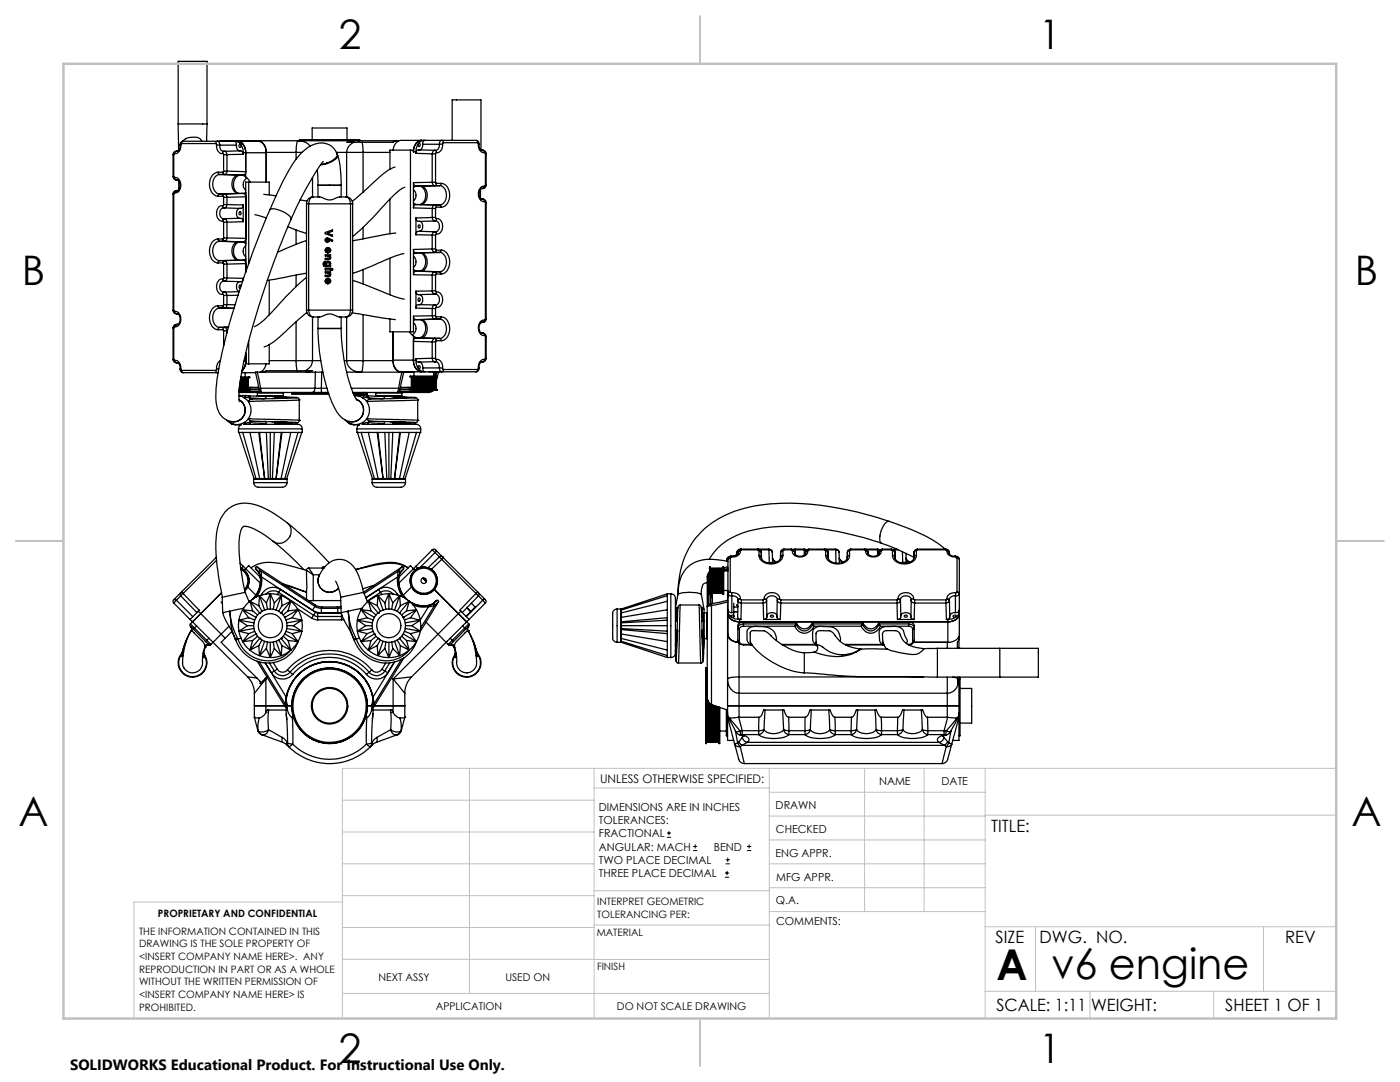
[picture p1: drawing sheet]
<svg xmlns="http://www.w3.org/2000/svg" width="279mm" height="216mm" viewBox="0 0 279 216" stroke-linecap="round" stroke-linejoin="round" font-family="sans-serif">
<defs><g id="words">
<g font-size="8.5">
<text x="198.9" y="195.5">A</text>
<text x="209.8" y="195.4">v6 engine</text>
</g>
<g font-size="8.1">
<text x="67.6" y="9.7">2</text>
<text x="207.3" y="9.7">1</text>
<text x="4.4" y="57">B</text>
<text x="270.4" y="57">B</text>
<text x="3.7" y="164.9">A</text>
<text x="269.7" y="164.9">A</text>
<text x="67.6" y="212.2">2</text>
<text x="207.3" y="212.2">1</text>
</g>
<g font-size="3.4">
<text x="197.8" y="166">TITLE:</text>
<text x="198.7" y="188.1">SIZE</text>
<text x="207.5" y="188.1">DWG. NO.</text>
<text x="256.5" y="188.2">REV</text>
<text x="198.8" y="201.7">SCALE: 1:11</text>
<text x="217.7" y="201.8">WEIGHT:</text>
<text x="244.5" y="201.7">SHEET 1 OF 1</text>
</g>
<text font-size="3" x="14" y="213.5">SOLIDWORKS Educational Product. For Instructional Use Only.</text>
<text font-size="2.4" x="119.8" y="156.2">UNLESS OTHERWISE SPECIFIED:</text>
<g font-size="2.2">
<text x="119.5" y="161.8">DIMENSIONS ARE IN INCHES</text>
<text x="154.8" y="161.4">DRAWN</text>
<text x="175.4" y="156.6">NAME</text>
<text x="187.9" y="156.7">DATE</text>
<text x="119.5" y="164.4">TOLERANCES:</text>
<text x="119.5" y="167.1">FRACTIONAL</text>
<text x="154.9" y="166.3">CHECKED</text>
<text x="119.5" y="169.7">ANGULAR: MACH</text>
<text x="119.5" y="172.4">TWO PLACE DECIMAL</text>
<text x="142.5" y="169.7">BEND</text>
<text x="154.8" y="170.9">ENG APPR.</text>
<text x="119.5" y="175">THREE PLACE DECIMAL</text>
<text x="154.9" y="175.7">MFG APPR.</text>
<text x="154.9" y="180.4">Q.A.</text>
<text x="154.9" y="184.6">COMMENTS:</text>
</g>
<g font-size="2.1">
<text x="75.5" y="195.7">NEXT ASSY</text>
<text x="100.9" y="195.7">USED ON</text>
<text x="86.9" y="201.5">APPLICATION</text>
<text x="123.1" y="201.6">DO NOT SCALE DRAWING</text>
</g>
<g font-size="2">
<text x="31.5" y="182.9">PROPRIETARY AND CONFIDENTIAL</text>
<text x="119.2" y="180.6">INTERPRET GEOMETRIC</text>
<text x="119.2" y="183.1">TOLERANCING PER:</text>
<text x="27.8" y="186.5">THE INFORMATION CONTAINED IN THIS</text>
<text x="27.8" y="189">DRAWING IS THE SOLE PROPERTY OF</text>
<text x="27.8" y="191.6">&lt;INSERT COMPANY NAME HERE&gt;. ANY</text>
<text x="119.1" y="186.7">MATERIAL</text>
<text x="27.8" y="194.1">REPRODUCTION IN PART OR AS A WHOLE</text>
<text x="27.8" y="196.6">WITHOUT THE WRITTEN PERMISSION OF</text>
<text x="119.1" y="193.5">FINISH</text>
<text x="27.8" y="199.1">&lt;INSERT COMPANY NAME HERE&gt; IS</text>
<text x="27.8" y="201.7">PROHIBITED.</text>
</g>
</g></defs>
<g fill="none" stroke="#000" stroke-width=".25">
<path d="M34.5 35.2a.68 .68 0 0 0 1 .7M34.5 35.2h.2M34.5 38.7h.2M34.5 30.9h.2M34.5 30.9v4.3M34.5 38.7v23.2M34.7 35.2l.2 .2M34.7 30.9v4.3M34.7 38.7v23.2M34.9 38.5l-.2 .2M34.9 35.4a1.52 1.52 0 0 1 1 2.3 1.01 1.01 0 0 1-1 .8M34.9 30.6l-.2 .3"/>
<path d="M34.9 35.4l.1 .3 .2 .2M35.1 30.2a.61 .61 0 0 0-.6 .7M35.1 30.2h.3M35.2 30.2l-.3 .2v.2M35.3 35.9a1.22 1.22 0 0 1 .7 1.3 1.22 1.22 0 0 1-1 1l-.1 .3M35.5 38a.71 .71 0 0 0-1 .7M35.5 30.2h-.4M35.6 24.7l.1 5.3M35.6 24.7v-12.5h5.7v12.5M35.6 24.7h5.7M35.7 36.1v1.8M35.9 28.9l-.1 .8-.2 .4-.3 .1"/>
<path d="M36.1 28.9a1.36 1.36 0 0 1-1.2 1.7M36.1 28.9h-.2M36.2 28.6l-.1 .3M36.2 28.6h6.9M36.5 28.2a3.1 3.1 0 0 1 3.5-.5l.3 .5M36.5 28.2a.67 .67 0 0 0-.6 .7M36.5 28.2l-.1 .1-.2 .3M36.5 28.2h6.9M41.3 24.7l-.1 3.5M43.1 28.6l.1 .3M43.2 28.9a1.36 1.36 0 0 0 1.2 1.7M43.2 28.9l.7 .1"/>
<path d="M43.4 28.2l-.3 .1v.3M43.4 28.2l.3 .2 .2 .6M43.4 28.2h3.3M43.5 34.4a2.54 2.54 0 0 0-1.3 3.8 1.73 1.73 0 0 0 1.3 1M43.5 34.4l.1 .3 .2 .1M43.5 34.4h1M43.5 39.2h1M43.8 38.7l-.2 .1-.1 .4M43.8 34.8a2.16 2.16 0 0 0-.5 3.8l.5 .1M43.8 38.7h1M43.8 34.8h1M43.8 34.8l3.8 .1"/>
<path d="M43.9 29a.92 .92 0 0 0 .8 1.2M43.9 29h3.3M44.4 30.6l.2 .3M44.5 39.2l.1 .2M44.5 34.4l.1 .3 .2 .1M44.6 30.9h.7M44.6 39.4h.7M44.6 34.1h.7M44.6 34.1l-.1 .3M44.6 30.9v3.2M44.6 39.4v1.4M44.7 30.2h.1"/>
<path d="M44.7 30.2l-.3 .4M44.8 30.2l3.2-.1 .4 .2 .1 .5M44.8 30.2l.3 .2 .2 .5M44.8 38.7l-.3 .2v.3M44.8 38.7a.63 .63 0 0 1 .5 .7M44.8 34.8l3.7 .1M45.3 34.1l-.3 .6-.2 .1M45.3 34.1l3.7 .2a.62 .62 0 0 1-.5 .6M45.3 30.9v3.2M45.3 39.4v1.4M46.7 28.2l.3 .1 .2 .7M46.7 28.2h4.8a2.03 2.03 0 0 1 1.6 2.3h-4.6"/>
<path d="M46.9 28.2a1.96 1.96 0 0 1 1.6 2.3M47.2 29a1 1 0 0 0 .7 1.1M47.4 28.2a1.96 1.96 0 0 1 1.6 2.3v4.8M47.6 34.9a1.97 1.97 0 0 0-1 3.1l.5 .5 .5 .1M47.6 38.6l-3.8 .1M47.6 38.6h.9M47.6 34.9h.9M48 34.9a2.05 2.05 0 0 0-1.4 1.7 2.05 2.05 0 0 0 .9 2M48.2 34.9l.3 .1 .5 .3M48.5 30.8l-3.2 .1M48.5 38.6a.62 .62 0 0 1 .5 .7l-3.7 .1M48.5 38.6l-3.7 .1"/>
<path d="M48.5 30.5v.3M49 35.3l.7 .6 .2 .4M49 38.3l-.3 .3M49.3 35.5a1.51 1.51 0 0 0-.3 2.5M49.9 36.3h-.3v16.2M51.5 28.1a2.11 2.11 0 0 1 1.6 2.3M52.6 38.8l2.5 .3M53.1 30.4v5.9M53.1 30.4h6M53.7 38.9v-2.6h-4.7v18M59.1 30.4h1.2M59.1 30.4v1.4"/>
<path d="M59.8 28.1v-.2h12v.2M59.9 39.9l1.4 .2M61.9 29.2a2.64 2.64 0 0 0-2.5-1l-.2 .6-.1 1.6M62.3 27.9v-2.4h7v2.4M62.4 35.4v3.9M62.5 39.3a1.16 1.16 0 0 0-.9 1.4M62.5 39.3h1.5a2.8 2.8 0 0 0 3 .2 3.2 3.2 0 0 1 2-.2M62.5 39.3a1.32 1.32 0 0 0-1.3 1.4M63.3 33.9l.2 3.1M63.5 37h4.6M63.5 37v2.3M64.5 32.3v-.1a45.6 45.6 0 0 0-5.2 9l-1.2 2.5"/>
<path d="M65.2 32.6h.1M65.2 32.6l-1.2 .2M65.2 32.6l-1.2 .3M67.1 30.4h2.1M67.3 30.8a3.5 3.5 0 0 0-5.2-1.7 12.8 12.8 0 0 0-5 5.9l-3.2 6.8M67.3 30.8a2.03 2.03 0 0 1-1.6 1.6l-.5 .2M67.3 30.8l.1 .2M67.4 31l.5 2.5 .2 3.5M67.4 31a1.94 1.94 0 0 1-1.7 1.5l-.4 .1M68.1 37v2.3M69 39.3a1.16 1.16 0 0 1 1 1.4M69 39.3a1.32 1.32 0 0 1 1.4 1.4"/>
<path d="M69.2 30.4h3.3M69.2 30.4v8.9M70.4 28.1l-1.1 .3h1.3M70.6 28.4a2.26 2.26 0 0 0-1.4 2M70.6 28.4h1.6M72.2 28.4l.3 2M72.5 30.4v7.9M72.5 30.4h5.3M77.8 39.7v6.9M78.8 33.3a11 11 0 0 0-4.3 3.1l-4.2 3.8M79 28.2l-34.9-.1-.4 .1M79.6 28.1h-.5l-.7 .3h-6.2"/>
<path d="M80.8 37.4a11.4 11.4 0 0 0-3.9 3.3 53.1 53.1 0 0 1-6.5 6.5M81.9 30v36.2M82.5 37.9a1.54 1.54 0 0 1 0 2.2M82.5 30.3v-.3h-4.7v3.8M82.5 30.3h.5M83 30.6l3.3 .1M83 37.1a.62 .62 0 0 1-.5-.6v5a.56 .56 0 0 1 .5-.7M83 37.1l-.5 .4M83 30.3v.3M83 37.1h1M83.9 37.1a2.12 2.12 0 0 1 0 3.7M84 37.1a1.95 1.95 0 0 1 .9 3.1l-.4 .4-.5 .2"/>
<path d="M84.1 28a1.95 1.95 0 0 0-1.6 2.3M84.3 28.8h3.4M84.3 28.8a.93 .93 0 0 1-.7 1.2M84.6 28a1.96 1.96 0 0 0-1.6 2.3M84.8 28h3.4M84.8 28l-.3 .2-.2 .6M84.8 28h-4.8a1.91 1.91 0 0 0-1.5 2M86.3 30.7h.6M86.3 36.4h.6M86.3 36.4l.1 .5 .3 .1M86.3 30.7v5.7M86.3 36.4h-3.8"/>
<path d="M86.7 37l-3.7 .1M86.7 37h1M86.8 30l-3.3-.1-.4 .3-.1 .4M86.8 30l-.3 .2-.2 .5M86.8 30h.1M86.9 30l.2 .4M86.9 36.4l.2 .2M86.9 30.7v5.7M87.1 36.6l-.1 .3-.3 .1M87.1 36.6h1M87.1 30.4l-.2 .3M87.7 28.8a.97 .97 0 0 1-.8 1.2"/>
<path d="M87.7 37a1.84 1.84 0 0 1 1.3 2.5 1.54 1.54 0 0 1-1.3 1.4M87.7 37l-3.7 .1M88.1 36.6a2.41 2.41 0 0 1 1.5 3.3 1.8 1.8 0 0 1-1.5 1.4M88.1 36.6l-.2 .4h-.2M88.2 28l.2 .1 .1 .4M88.2 28l-.4 .2-.1 .6M88.2 28h6.8M88.3 28.7a1.36 1.36 0 0 1-1.2 1.7M88.3 28.7l-.6 .1M88.5 28.5l-.2 .2M88.5 28.5h6.8M90.2 28v-8.1h5.8v10"/>
<path d="M95 28a.66 .66 0 0 1 .6 .8M95 28l.2 .1 .1 .4M95.3 28.5l.2 .2M95.5 28.7a1.36 1.36 0 0 0 1.2 1.7M95.5 28.7l.1 .1M95.6 28.8l.1 .6a.65 .65 0 0 0 .6 .6M95.9 37.8v1.8M96.1 39.8a.7 .7 0 0 1 .9 .6M96.1 30h.3M96.1 30h.2M96.2 37.6a1.26 1.26 0 0 0 0 2.2h.3l.2 .4M96.3 30l.3 .1 .1 .3"/>
<path d="M96.4 30a.67 .67 0 0 1 .6 .7M96.4 30h-.1M96.7 30.4l.2 .3M96.7 37.1a1.55 1.55 0 0 0-1.1 2.3 1.01 1.01 0 0 0 1.1 .8M96.7 37.1l-.1 .4-.3 .1M96.9 36.9l-.2 .2M96.9 36.9h.1M96.9 30.7h.1M96.9 30.7v6.2M97 36.9a.71 .71 0 0 1-.9 .7M97 30.7v6.2M43.5 47.7a2.41 2.41 0 0 0-1.6 3.3 1.8 1.8 0 0 0 1.6 1.5"/>
<path d="M43.5 47.7l.1 .4 .2 .1M43.5 47.7h1M43.5 52.5h1M43.8 52l-.2 .1-.1 .4M43.8 48.2a2.07 2.07 0 0 0-1.1 3.1l.6 .6 .5 .1M43.8 48.2l4.7 .1M43.8 52h1M43.8 48.2h1M44.4 58.7l.2 .2M44.4 44.1l.2 .2M44.4 41a1.57 1.57 0 0 0-1 2.4 1.03 1.03 0 0 0 1 .7M44.4 55.7a1.52 1.52 0 0 0-1 2.3 1.01 1.01 0 0 0 1 .7"/>
<path d="M44.4 55.7l.3 .4M44.4 41l.3 .5M44.5 52.5l.1 .2M44.5 47.7l.1 .3 .2 .2M44.6 58.9h.7M44.6 44.3h.7M44.6 55.5l-.2 .2M44.6 55.5h.7M44.6 40.8l-.2 .2M44.6 40.8h.7M44.6 52.7h.7M44.6 47.5l-.1 .2"/>
<path d="M44.6 47.5h.7M44.6 44.3v3.2M44.6 52.7v2.8M44.6 58.9v1.9M44.7 58.3h.1M44.7 56.1h.1M44.7 41.5h.1M44.7 56.1a1.11 1.11 0 0 0-.9 1.1 1.11 1.11 0 0 0 .9 1.1M44.7 41.5a1.13 1.13 0 0 0-.9 1.1 1.13 1.13 0 0 0 .9 1.1M44.7 58.3l-.3 .4M44.7 43.7l-.3 .4M44.8 43.6l-.1 .1"/>
<path d="M44.8 43.6h3.4l.2 .2 .1 .4M44.8 41.5l3.2 .1M44.8 58.3l.2 .1 .3 .5M44.8 43.7h.2l.3 .6M44.8 52l-.2 .1-.1 .4M44.8 52l.2 .1 .3 .6M45.3 47.5l-.1 .4-.4 .3M45.3 55.5h3.2M45.3 40.8l3.2 .1M45.3 47.5l3.7 .1a.63 .63 0 0 1-.5 .7M45.3 55.5l-.2 .5-.3 .1M45.3 40.8l-.2 .5-.3 .2"/>
<path d="M45.3 44.3v3.2M45.3 52.7v2.8M45.3 58.9v1.9M47.5 58.9h-2.2M47.6 51.9l-3.8 .1M47.6 51.9h.9M47.7 58.2l-2.9 .1M47.8 48.3a2.09 2.09 0 0 0-.2 3.6M47.9 56.2a1.08 1.08 0 0 0-.7 .9 1.08 1.08 0 0 0 .5 1.1M47.9 41.6a1.1 1.1 0 0 0-.7 .9 1.1 1.1 0 0 0 .6 1.1M48.1 57.1a.21 .21 0 0 0-.3-.2 .21 .21 0 0 0-.1 .3l.2 .3M48.4 48.2l.6 .4"/>
<path d="M48.5 55.5l-.1 .5-.2 .2-3.4-.1M48.5 44.2l-3.2 .1M48.5 40.9l-.2 .6-.3 .1M48.5 51.9a.56 .56 0 0 1 .5 .7l-3.7 .1M48.5 48.3h-.9a1.93 1.93 0 0 0-1.1 2.9l.6 .6 .5 .1M48.5 51.9l-3.7 .1M48.5 40.9v3.3M48.5 55.5v.2M49 51.6l-.4 .3M49 49a1.54 1.54 0 0 0 0 2.3M50.9 42.8l2.3 .7M53.7 55.9v6.9"/>
<path d="M53.9 41.8a174.2 174.2 0 0 0-10.1 31l-.5 2.8-.2 3a5.2 5.2 0 0 0 2 5.1 2.36 2.36 0 0 0 3.4-.5 2.36 2.36 0 0 0-.8-3.4M53.9 41.8a2.18 2.18 0 0 1 2.2 .3 2.74 2.74 0 0 1 2 1.6M57.4 45.2l3.8 1.4M58.1 43.7l-.5 1.2a165.9 165.9 0 0 0-9.4 29.4 14.6 14.6 0 0 0-.4 5.9M59.1 45.9v2.9M59.1 54.9v2.3M61.2 55.4a81.2 81.2 0 0 0-8.1 8.1l-1.3 1.1-1 .6M61.2 48l-5.8 2.3M61.2 54.5l-7.9 1.5M61.2 40.7h.4M61.2 40.7v21.2M61.6 40.7v21.2"/>
<path d="M61.6 40.7h8.4M64.6 52.3l.2-.2v.7l.3 .2a.52 .52 0 0 1 0-.8 .52 .52 0 0 1 .7 0 .52 .52 0 0 1 .1 .8l.1 .2-1.3-.1-.2-.4zM64.9 54.2h1.1l-.1 .3 .1 .5-.3 .2h-.8v-.3h.8l.1-.2-.3-.2h-.6zM64.9 50.8h1.1l-.1 .3 .1 .5-.3 .2h-.8v-.3h.8l.1-.2-.4-.2h-.5zM64.9 53.6h1.1v.3h-1.1zM64.9 46.4l1.5-.5v.2l-1.1 .4 1.1 .4v.3l-1.5-.6zM65.1 47.6l.2-.2 1.1 .5-.1 .3-.5-.3a.46 .46 0 0 1-.7 .4 .46 .46 0 0 1 0-.7zM65.1 55.6a.56 .56 0 0 1 .9 .3 .56 .56 0 0 1-.6 .7v-.8l-.3 .2 .1 .3-.1 .3-.2-.5zM65.1 49.5a.56 .56 0 0 1 .9 .3 .56 .56 0 0 1-.6 .7v-.9l-.3 .2 .1 .4-.1 .2-.2-.4zM65.6 55.8l.2 .2-.2 .4zM65.6 49.7l.2 .1-.2 .4zM70 40.7h.4"/>
<path d="M70 40.7v21.2M70.4 56l8.4 3.2 1.9 .5M70.4 40.7v21.2M72.5 45.4v2.3M72.5 53.8v2.9M77.8 51.5v7.3M79 46.5l-8.6 1.5M80.6 50.6l-2.2 .7-6.5 2.7-1.5 .5M82.5 49.8l.1 .4 .4 .2M82.5 49.8v5a.62 .62 0 0 1 .5-.7M82.5 53.7l.6 .4M82.5 40.5l.5 .3"/>
<path d="M82.5 51.1a1.54 1.54 0 0 1 0 2.3M82.5 54.8l3.8 .1M82.5 41.5l3.8 .1M82.9 50.4l-.4 .4M83 43.5l.1 .4 .3 .3 3.5-.1M83 58.1l.1 .5 .4 .2 3.3-.1M83 46.8l3.3 .1M83 54.1l3.7 .1M83 40.8l3.7 .1M83 43.5v3.3M83 58.1v3.4M83 54.1h1"/>
<path d="M83 40.8h1M83 50.4h1M83.5 46.1l3.3 .1M83.5 46.2h-.3l-.2 .6M83.7 58.8a1.13 1.13 0 0 1 .7 1 1.13 1.13 0 0 1-.8 1M83.7 44.2a1.1 1.1 0 0 1 .7 1 1.1 1.1 0 0 1-.8 1M84 50.4a1.97 1.97 0 0 1 .9 3.2l-.4 .4-.5 .1M84 54.1l3.7 .1M84 40.8l3.7 .1M84 50.4a2.11 2.11 0 0 1-.3 3.7M86.3 43.4h.6M86.3 58h.6"/>
<path d="M86.3 46.9h.6M86.3 41.6h.6M86.3 54.9h.6M86.3 49.7h.6M86.3 49.7l.1 .5 .3 .2M86.3 43.4l-3.3 .1M86.3 58l-3.3 .1M86.3 43.4l.2 .6 .3 .1M86.3 58l.2 .6 .3 .1M86.3 41.6v1.8M86.3 46.9v2.8M86.3 54.9v3.1"/>
<path d="M86.3 49.7l-3.8 .1M86.7 40.9l-.3 .2-.1 .5M86.7 40.9l.3 .1 .1 .3M86.7 54.2a.63 .63 0 0 0-.4 .7M86.7 54.2l.3 .2 .1 .3M86.7 54.2h1M86.7 50.4h-3.7M86.7 40.9h1M86.7 50.4h1M86.8 58.7h.1M86.8 46.2h.1M86.8 46.2l-.4 .2-.1 .5"/>
<path d="M86.9 44.1a1.13 1.13 0 0 1 .8 1.1 1.13 1.13 0 0 1-.8 1M86.9 58.7a1.13 1.13 0 0 1 .8 1.1 1.13 1.13 0 0 1-.8 1.1M86.9 46.2l.2 .5M86.9 43.4l.2 .2M86.9 58l.2 .3M86.9 49.7l.2 .2M86.9 41.6v1.8M86.9 46.9v2.8M86.9 54.9v3.1M87.1 41.3l-.2 .3M87.1 54.7l-.2 .2M87.1 49.9l-.1 .3-.3 .2"/>
<path d="M87.1 54.7h1M87.1 49.9h1M87.1 41.3h1M87.1 46.7l-.2 .2M87.1 58.3a1.37 1.37 0 0 1 1.2 1.8 1.13 1.13 0 0 1-1.2 1.2M87.1 43.6a1.37 1.37 0 0 1 1.2 1.9 1.19 1.19 0 0 1-1.2 1.2M87.1 43.6l-.2 .5M87.1 58.3l-.2 .4M87.7 54.2l.2 .1 .2 .4M87.7 40.9l.4 .4M87.7 50.4a1.99 1.99 0 0 1 1.2 2.8 1.43 1.43 0 0 1-1.2 1M87.7 50.4h-3.7"/>
<path d="M88.1 49.9a2.41 2.41 0 0 1 1.5 3.3 1.8 1.8 0 0 1-1.5 1.5M88.1 49.9l-.4 .5M96.7 40.2l.2 .2M96.9 40.4h.1M96.9 40.4v23.2M97 40.4v23.2M34.5 61.9a.67 .67 0 0 0 .9 .7M34.5 71.7a.61 .61 0 0 0 .6 .7M34.5 61.9h.2M34.5 71.7h.2M34.5 65.4h.2M34.5 65.4v6.3"/>
<path d="M34.7 71.7l.2 .2M34.7 61.9l.2 .3M34.7 65.4v6.3M34.9 71.9a1.41 1.41 0 0 1 1.2 1.8M34.9 65.2l-.2 .2M34.9 62.2a1.52 1.52 0 0 1 1 2.3 1.03 1.03 0 0 1-1 .7M34.9 71.9l.1 .3 .2 .2M34.9 62.2l.1 .3 .2 .1M35.1 62.6h.4M35.1 72.4h.4M35.1 72.4h.3M35.3 72.4a1.07 1.07 0 0 1 .6 1.2"/>
<path d="M35.3 62.6a1.26 1.26 0 0 1 0 2.2h-.2M35.4 64.7l-.4 .2-.1 .3M35.5 64.7a.71 .71 0 0 0-1 .7M35.9 73.6a.67 .67 0 0 0 .6 .8M35.9 73.6l.2 .1M36.1 73.7l.1 .2M36.2 73.9l.2 .4 .1 .1M36.2 73.9h6.9M36.5 74.4h7M43.1 73.9l.2 .4h.2M43.2 73.7l-.1 .2M43.5 61a2.41 2.41 0 0 0-1.6 3.3 1.93 1.93 0 0 0 1.6 1.5"/>
<path d="M43.5 61l.1 .3 .2 .2M43.5 61h1M43.5 65.8h1M43.7 73.6l-.5 .1M43.8 65.3l-.2 .1-.1 .4M43.8 61.5a2.16 2.16 0 0 0-.5 3.7l.5 .1M43.8 65.3h1M43.8 61.5h1M43.8 61.5h2.9h-1.9M44 72a1.72 1.72 0 0 0-.8 1.7M44.5 65.8l.1 .2M44.5 61l.1 .3 .2 .2"/>
<path d="M44.6 66h.7M44.6 60.8l-.1 .2M44.6 60.8h.7M44.6 66v3M44.8 65.3l.2 .1 .3 .6M44.8 65.3l-.2 .2-.1 .3M45.3 60.8a.63 .63 0 0 1-.5 .7M45.3 66v.5M45.3 66h.1M45.3 60.8h1.6M45.6 65.3h-.8M45.6 65.3h-1.8"/>
<path d="M47.7 78.9h1.3M47.7 79l1.1 .4M47.7 78.3h4.5M47.7 79.8a2.34 2.34 0 0 1 1.1 2.9 2.34 2.34 0 0 1-2.7 1.4M47.7 77.9h2M47.8 77.3l-.1 .6h1.8M48 75.7v2.2M48 75.4h1.7M48 75.4h1.5M48.1 75.2h1.6M48.2 75.4v2.5M48.2 74.4h.7"/>
<path d="M48.3 75.4v2.5M48.5 75.4v2.5M48.7 72.1h.3a2.64 2.64 0 0 1-.7 1.9M48.7 75.4v2.5M48.8 79.4a2.92 2.92 0 0 1-.1 4.9M48.8 79.4l.3-.2 .8 .2M48.8 75.4v2.5M48.9 74.4h.1M48.9 74.4v.8M48.9 74.4h2.1M49 78.9l-.1 .1v.3l-.1 .1M49 78.9h.1"/>
<path d="M49.1 78.9l.5 .1M49.1 75.4v2.5M49.2 75.4v2.5M49.3 75.4v2.5M49.4 75.4v2.5M49.4 77.8h2.3M49.4 77.3h.8M49.4 77.6h.3M49.5 77.9h.2M49.5 79l.3 .2 .1 .2M49.5 79h.1M49.6 79l3.5 .1"/>
<path d="M49.6 79l.2 .1 .2 .3M49.6 68v4.6M49.7 75.2h.1M49.7 78.1h-2h4.2M49.7 78.1h.1M49.7 75.2v.2M49.7 75.4h.1M49.7 75.4h-.2M49.7 77.9h.1M49.7 77.6l-.1 .2M49.7 77.6h2M49.7 77.9v.2"/>
<path d="M49.9 79.4h.1M50 79.4l3 .2M50 79.4v.3M50.2 77.3l-.5 .3M50.2 77.3h1.4M51.3 74.3h-.3l.6 3.2M51.3 74.3l.7 3.2M51.3 74.3h11.6M51.4 78.3v.1M51.4 79h5.2M51.4 78.4h5.2M51.4 78.4v.6"/>
<path d="M51.6 77.5l.3 .6 .3 .2M52 77.5l.2 .8M52 77.5h-.4M52 77.5h10.9M52.2 78.3h10.2M52.6 74.2l.4 .1M53.1 79v.6M53.1 72.6a2.18 2.18 0 0 1-1.2 1.7M53.7 68.8v3.8h-4.7v-2.2M53.7 72h5.4M54.3 79.5h.1M54.9 79v.5"/>
<path d="M56.6 78.3v.7M57.1 79.4l.3-.1-2.5-.1 4.4 .1-9.2 .4-.3 .1-.2 .4 10.1-.4M57.1 79.4l-2.8 .1M57.3 79.4h-.2M58.2 78.5h7.4M58.2 78.5l.1 .1h7.3M58.5 78.5h7.1M58.5 78.5h-.3M58.5 78.3v.2M58.6 78.3v.2M58.7 78.3v.2M58.8 78.3v.2"/>
<path d="M58.9 78.3v.2M59 78.3v.2M59.1 79.3l.5 .1 .1 .4M59.1 72l.2 2M59.1 72h3.3M59.1 64.2v7.8M59.1 78.3v.2M59.2 78.3v.2M59.3 74h-6.2l-.8 .3M59.3 74h1.6M59.3 78.3v.2M59.4 78.3v.2"/>
<path d="M59.5 78.3v.2M59.7 78.3v.2M59.7 79.8v4.1M59.7 79.8h.1M59.8 78.3v.2M60.1 78.3v.2M60.3 78.3v.2M60.5 78.3v.2M60.6 78.3v.2M60.7 78.3v.2M60.9 74h1.4l-1.2 .3M61 78.3v.2"/>
<path d="M61.1 78.3v.2M61.2 61.9a1.32 1.32 0 0 0 1.3 1.4M61.2 61.9h.4M61.2 78.3v.2M61.2 62.4l-4.2 3.7a12.1 12.1 0 0 1-4.3 3.1M61.5 78.3v.2M61.6 61.9v.2a1.06 1.06 0 0 0 .9 1.2M61.6 61.9h8.4M61.6 78.3v.2M61.7 78.3v.2M61.8 78.3v.2M62 78.3v.2"/>
<path d="M62.2 78.3v.2M62.3 78.3v.2M62.4 78.3h1.7M62.4 72a2.27 2.27 0 0 1-1.5 2M62.4 72h1.6M62.4 63.3v8.7M62.4 78.3v.2M62.5 63.3l1.5-.1a3 3 0 0 1 2.5-.4l1.3 .5h1.2M62.6 78.3v.2M62.8 78.3v.2M62.9 77.5a.84 .84 0 0 1-.5 .8M62.9 77.5h1.2"/>
<path d="M62.9 78.3v.2M62.9 74.3h1.3M62.9 74.3v3.2M63 78.3v.2M63.2 78.3v.2M63.4 78.3v.2M63.5 65.5a36.5 36.5 0 0 0 3.6 16.4 3.4 3.4 0 0 0 4.2 2 2.35 2.35 0 0 0 1.2-2.2 2.35 2.35 0 0 0-1.3-2M63.5 65.5h4.6M63.5 63.3v2.2M63.5 78.3v.2M63.6 78.3v.2M63.7 78.3v.2"/>
<path d="M63.9 78.3v.2M64.1 78.3v.2M64.1 77.5v.8M64.1 77.5h1.2M64.1 78.3h1.4M64.2 78.3v.2M64.2 74.3h.3M64.2 74.3l-.1 3.2M64.3 78.3v.2M64.5 78.3v.2M64.8 78.3v.2M64.9 78.3v.2"/>
<path d="M65.1 78.3v.2M65.2 78.3v.2M65.4 78.3v.2M68.1 65.5a32.6 32.6 0 0 0 3.1 14.3M68.1 63.3v2.2M68.7 72h.5M69.2 72a2.54 2.54 0 0 0 3 2.2l.2-1.1 .1-1.1M69.2 72h3.3M69.2 74.3h11M69.2 63.3v8.7M70 61.9l-.1 .2a1.06 1.06 0 0 1-.9 1.2M70 61.9h.4"/>
<path d="M70.1 77.5h9.5M70.3 62.4l8.6 1.4M70.4 61.9a1.32 1.32 0 0 1-1.4 1.4M70.4 78.3h9M70.5 78.5h2.8M70.7 78.3v.2M70.7 78.9h1.9M70.7 79h.8l.9 .4M70.8 78.3v.2M70.9 78.3v.2M71.1 79.7a2.33 2.33 0 0 1 1.4 2.9 2.33 2.33 0 0 1-2.9 1.5M71.2 78.3v.2"/>
<path d="M71.3 78.3v.2M71.6 78.3v.2M71.7 78.3v.2M71.8 78.3v.2M72 78.3v.2M72.1 78.3v.2M72.3 78.3v.2M72.4 78.3v.2M72.4 79.4a2.92 2.92 0 0 1 0 4.9M72.4 79.4l.3-.2 .9 .2M72.5 62.8v9.2M72.5 72h5.9"/>
<path d="M72.5 78.3v.2M72.6 78.3v.2M72.6 78.9l.6 .1M72.6 78.9l-.1 .1v.3l-.1 .1M72.7 78.3v.2M72.8 78.3v.2M72.9 78.3v.2M73 78.3v.2M73.1 78.3v.2M73.2 79l3.5 .1M73.2 79l.4 .4M73.2 79l.3 .1 .1 .3"/>
<path d="M73.3 78.5v.1h-2.7M73.6 79.4h.1M73.6 79.4l3 .2M73.6 79.4v.3M73.9 79.7l-.5 .1-.1 .4 10.1-.4M75 78.3v.1M75 79h5.2M75 78.4h5.2M75 78.4v.6M76.7 79v.6M77.8 63.6v2.6h4.7v-3.1a.62 .62 0 0 0 .5 .7M77.9 79.5h.1"/>
<path d="M78.4 72a2.12 2.12 0 0 0 1.6 2.3M78.4 66.2v5.8M78.5 79v.5M79.4 78.3h6.1M79.6 77.5l-.2 .8M79.6 77.5h.3M79.7 78.1h5.8M79.8 77.8h2M79.9 77.6h1.9M79.9 77.5l-.2 .6-.3 .2M79.9 77.3h1.5M80.2 78.3v.7"/>
<path d="M80.2 74.3h.4l-.7 3.2M80.2 74.3l-.6 3.2M80.6 74.3h2M80.9 79.4h-.1M81.4 77.3l.4 .3M81.4 77.3h.7M81.7 66.2l.8 .8M81.8 75.2l.1-.2h5.4v.2M81.8 75.2h5.5M81.8 77.8h5.5M81.8 77.8l.1 .1h5.4v-.1M81.8 77.6l.1 .1"/>
<path d="M81.8 77.6h.3M82.1 75.2v2.5M82.2 75.2v2.5M82.3 75.2v2.5M82.4 75.2v2.5M82.5 67v4.9a2.13 2.13 0 0 0 1.6 2.3M82.5 67l.9 .5M82.5 64.4a1.51 1.51 0 0 1-.2 2.4M82.6 74.2h3.9v.8M82.6 74.2v.8M82.7 79.3h.2l-9 .4M82.7 79.3l-4.2-.1 2.6 .1-3.2 .2"/>
<path d="M82.7 79.3l.5 .1 .2 .4M82.7 75.2v2.5M82.8 75.2v2.5M82.9 63.7l-.4 .3M83 71.6l.1 .4 .3 .2h3.4M83 61.5l3.3 .1M83 67.5a.56 .56 0 0 0-.5 .6l3.8 .1M83 71.9a2.05 2.05 0 0 0 1.6 2.3M83 71.9h-4.6a2.13 2.13 0 0 0 1.6 2.3h2.6M83 67.5h4.7M83 71.6v.3M83 63.8h1"/>
<path d="M83.1 75.2v2.5M83.2 75.2v2.5M83.3 75.2v2.5M83.4 79.8v4.1M83.4 79.8h.1M83.4 75.2v2.5M83.6 75.2v2.5M83.7 72.2a.89 .89 0 0 1 .6 1.2M83.8 75.2v2.5M83.9 75.2v2.5M84 63.8a1.95 1.95 0 0 1 .9 3.1l-.6 .5-1.3 .1M84 75.2v2.5"/>
<path d="M84.1 63.8a2.06 2.06 0 0 1 .8 2 2.06 2.06 0 0 1-1.4 1.7M84.2 75.2v2.5M84.3 73.4h3.4M84.3 73.4l.2 .6 .3 .2M84.4 75.2v2.5M84.5 75.2v2.5M84.6 75.2v2.5M84.7 75.2v2.5M84.8 75.2v2.5M85 75.2v2.5M85.2 75.2v2.5M85.3 75.2v2.5"/>
<path d="M85.4 75.2v2.5M85.5 78.1v.2M85.5 74.2h2.7M85.6 75.2v2.5M85.8 75.2v2.5M85.9 75.2v2.5M86.1 75.2v2.5M86.1 77.9l-.6 .2M86.3 61.6h.6M86.3 71.5h.6M86.3 63l.2 .6 .2 .1M86.3 63h.6"/>
<path d="M86.3 68.2h.6M86.3 71.5l-3.3 .1M86.3 71.5l.1 .5 .4 .2M86.3 61.6v1.4M86.3 68.2v3.3M86.3 63l-3.8 .1M86.3 75.2v2.5M86.4 75.2v2.5M86.5 75.2v2.5M86.5 77.9l-.2 .2-.8 .2M86.5 74.3h.4M86.7 75.2v2.5"/>
<path d="M86.7 67.5l-.3 .2-.1 .5M86.7 67.5l.3 .2 .1 .3M86.7 63.7l-3.7 .1M86.7 63.7h1M86.7 67.5h1M86.8 60.9h.1M86.8 72.2h.1M86.8 60.9l-3.3-.1-.4 .2-.1 .5M86.8 60.9l-.4 .2-.1 .5M86.8 75.2v2.5M86.9 72.2a.92 .92 0 0 1 .8 1.2M86.9 60.9l.2 .4"/>
<path d="M86.9 74.3h.3M86.9 75.2v2.5M86.9 74.3l-.2 .7M86.9 71.5l.2 .2M86.9 63l.2 .2M86.9 61.6v1.4M86.9 68.2v3.3M87 75.2v2.5M87.1 63.2l-.1 .3-.3 .2M87.1 68l-.2 .2M87.1 68h1M87.1 63.2h1"/>
<path d="M87.1 61.3l-.2 .3M87.1 71.7a1.41 1.41 0 0 1 1.2 1.8M87.1 71.7l-.2 .5M87.2 74.3h.3l-.2 .8M87.2 74.3l-.2 .7M87.3 75.2l-.3 1M87.7 73.4l.6 .1M87.7 73.4l.1 .5 .4 .3M87.7 67.5l.4 .5M87.7 63.7a1.84 1.84 0 0 1 1.3 2.4 1.54 1.54 0 0 1-1.3 1.4M87.7 63.7l-3.7 .1M87.8 74.2l-.4 .1"/>
<path d="M88.1 63.2a2.41 2.41 0 0 1 1.5 3.3 1.8 1.8 0 0 1-1.5 1.5M88.1 63.2l-.2 .4-.2 .1M88.2 74.2h6.8M88.3 73.5l.2 .2M88.5 73.7l-.1 .3-.2 .2M88.5 73.7h6.8M95.3 73.7l-.1 .4-.2 .1M95.5 73.5l-.2 .2M95.6 73.4a.66 .66 0 0 1-.6 .8M95.6 73.4l-.1 .1M96.1 66.5h.3M96.1 64.3h.3"/>
<path d="M96.2 72.2l-.4 .3-.2 .9M96.3 64.3a1.22 1.22 0 0 0-.2 2.2h.1M96.3 66.5l.3 .2 .1 .2M96.3 64.3h-.2M96.3 64.3h.1M96.4 66.5a.61 .61 0 0 1 .6 .7M96.7 63.9a1.52 1.52 0 0 0-1.1 2.3 1.03 1.03 0 0 0 1.1 .7M96.7 66.9l.2 .3M96.7 71.7a1.41 1.41 0 0 0-1.2 1.8M96.7 71.7l-.1 .3-.3 .2M96.7 63.9l-.1 .3-.3 .1M96.9 63.6l-.2 .3"/>
<path d="M96.9 71.5l-.2 .2M96.9 67.2h.1M96.9 63.6h.1M96.9 71.5h.1M96.9 67.2v4.3M97 63.6a.67 .67 0 0 1-.6 .7M97 71.5a.68 .68 0 0 1-.9 .7M97 67.2v4.3M45.2 83.8a2.85 2.85 0 0 0 3.5 .5M46 84.4l.6 .3M46 84.4l.9 .3M46.9 84.7h.1"/>
<path d="M46.9 84.7l1.2 .1M47.6 85.6v.7h.1M47.6 85.6h12.7M47.7 86.3h.7M47.7 86.3l3 9.2h6.5l3-9.2M48.1 84.7l-.4 .4-.1 .5M48.4 86.3h1.5M48.4 86.3l2.7 9.2M48.6 84.7h10.6a.97 .97 0 0 1 1.1 .9M48.7 84.3l.2 .4M49.6 83.5a.77 .77 0 0 0 1.1 .5l8.6 .3-4.4 .2M49.6 83.5h.1"/>
<path d="M49.6 83.5l10.1 .4M49.9 86.3h1.9M49.9 86.3l1.9 9.2M49.9 84.3h.1M49.9 84.3l-.8 .2-.4-.2M49.9 84.3l-.2 .4M50 84.3l-.3 .4M50 84v.3M50.6 96.3a1.3 1.3 0 0 0 1.7 .9h2.1a4.4 4.4 0 0 0 2.6-.3l.3-.6M50.6 96.3v-.7h6.7v.7M50.6 96.3h6.7M51.6 86.3l1.2 9.2"/>
<path d="M51.8 86.3h2.1M51.8 86.3l1 9.2M52.8 95.5h.1M53 84.1l-3 .2M53.1 84.6l-2.6 .1M53.1 84.1v.6M53.2 86.3l.4 9.2M53.9 86.3h2.2M53.9 86.3v9.2M54.3 84.1h.1M54.3 84.1l3.1 .2-2.5 .2M54.8 86.3l-.4 9.2"/>
<path d="M54.9 84.2v.5M55.1 95.5h.1M56.1 86.3h1.9M56.1 86.3l-1 9.2M56.3 86.3l-1.2 9.2M57.1 84.3h.2M58 86.3h1.5M58 86.3l-1.9 9.2M59.5 86.3h.7M59.5 86.3l-2.7 9.2M59.7 83.9h.1M59.7 83.9l-.1 .3-.5 .1"/>
<path d="M60.3 85.6v.7h-.1M68.8 83.7a2.78 2.78 0 0 0 3.6 .6M70.2 84.7l-.6-.3 .9 .3M70.5 84.7h.1M70.6 84.7l1.2 .1M71.2 85.6v.7h.1M71.2 85.6h12.8M71.3 86.3h.8M71.3 86.3l3 9.2h6.6l3-9.2M71.8 84.7l-.4 .4-.2 .5M72.1 86.3h1.4M72.1 86.3l2.6 9.2"/>
<path d="M72.2 84.7h10.6a.97 .97 0 0 1 1.2 .9M72.4 84.3l.1 .4M73.3 83.5l.2 .4 .4 .1M73.3 83.5h.1M73.3 83.5l10.1 .4M73.5 86.3h1.9M73.5 86.3l2 9.2M73.6 84.3h.1M73.6 84.3l-.9 .2-.3-.2M73.6 84.3l-.3 .4M73.6 84.3l-.2 .4M73.6 84v.3"/>
<path d="M73.9 84l9 .3-4.4 .2M74.3 96.3a1.3 1.3 0 0 0 1.7 .9h2a4.4 4.4 0 0 0 2.6-.3l.3-.6M74.3 96.3v-.7h6.6v.7M74.3 96.3h6.6M75.3 86.3l1.1 9.2M75.4 86.3h2.2M75.4 86.3l1 9.2M76.4 95.5h.1M76.6 84.1l-3 .2M76.7 84.6l-2.6 .1M76.7 84.1v.6M76.8 86.3l.4 9.2"/>
<path d="M77.6 86.3h2.2M77.6 86.3v9.2M77.9 84.1h.1M77.9 84.1l2.9 .2M78.4 86.3l-.4 9.2M78.5 84.2v.5M78.7 95.5h.1M79.8 86.3h1.9M79.8 86.3l-1.1 9.2M79.9 86.3l-1.2 9.2M80.7 84.3h.2M80.8 84.3h.3l-2.6 .2"/>
<path d="M81.7 86.3h1.4M81.7 86.3l-2 9.2M83.1 86.3h.8M83.1 86.3l-2.6 9.2M83.4 83.9h.1M83.4 83.9l-.2 .3-.4 .1M84 85.6v.7h-.1M34.9 119.5l.3 .3M34.9 119.5l-.4 .4 .2 .4M35.2 119.8l3.3 3.2M35.2 119.8l-.5 .5M36.1 118.3l-1.2 1.2"/>
<path d="M36.1 118.9l3.2 3.3M36.1 118.3l-.2 .2 .2 .4M36.1 118.3h.1M36.1 118.9l-.9 .9M36.2 118.1l-.1 .2M36.2 118.1l.3 .3M36.5 118.4l3.3 3.3-.2 .3M36.5 118.4l-.4 .5M43.1 111.3l.1 .1M43.1 111.3l-6.9 6.8M43.2 111.2l-.1 .1M43.2 111.8l-6.7 6.6"/>
<path d="M44.2 118.3l-4.1 4.1M44.3 119.2l4.6-1 .8 1.9 .2-.2M44.3 119.2l.1 3M47.9 112.4l1.1 1.1M48 113.3a2.85 2.85 0 0 1 1.7 2.2M48 113.4a2.64 2.64 0 0 1 1.7 2.1M48.1 113.6a2.53 2.53 0 0 1 .7 4M48.5 113l-.4 .4M48.7 113.8l.3-.3zM49 113.5l.6-.6 2.3 2.2M49 113.5l3 2.9M49.4 117.1l1.7 1.7"/>
<path d="M49.7 115.5a2.64 2.64 0 0 1-.8 2.4 2.97 2.97 0 0 0 .8-2.4zM49.9 120l-.7 .5-.8 1.2M49.9 120l1.9 2.3M49.9 120l1.7 .9M49.9 120l.5 1.9M50.1 113.3a6.4 6.4 0 0 1 5.6-.9l5.5 1.4M51 113.5a3.2 3.2 0 0 1 .9 3.5 5.5 5.5 0 0 1-1.7 2.7M51 113.5l.7 .7M51.3 113.1l.7 .8M51.3 113.1a.23 .23 0 0 0-.3 .1 .23 .23 0 0 0 0 .3M51.3 113.1l11.6 7.6M51.7 114.2l.3 .9"/>
<path d="M51.8 118.9l-1.9 1.1M51.8 118.9l1 2.8M51.8 118.9l1.4 1.4M51.8 118.9l-.2 2M52 115.1a5.1 5.1 0 0 1-1.6 4.5M52 113.9l.2 1.2M52 113.9l-.3 .1v.2M52 113.9l10.9 7.1M52.2 115.1h-.2M52.2 115.1a5.4 5.4 0 0 1-1.1 4.1M52.2 115.1l10.2 6.7M52.2 118.6l.2 .1"/>
<path d="M52.2 118.6l-.1 .1M53.9 118.5l-1.1 .1-1 .3M53.9 118.5l1.2 .1 1 .3M53.9 118.5v3M53.9 118.5l.9 1.8M53.9 118.5l-.7 1.8M54.5 108l-2.1-1.5a6.5 6.5 0 0 0-3.6-1.5l-.4 .2a4.3 4.3 0 0 0-.7 2.6 40.5 40.5 0 0 0 1.2 10.4M54.5 108l3.4 2.9 2.7 2.8M55.6 118.2a1.98 1.98 0 0 0-2.5 .3M55.6 118.2l-.2 .4M55.6 118.2l7 4.6M56 117.6a2.63 2.63 0 0 0-3.8 1"/>
<path d="M56 117.6l-.4 .6M56 117.6l7 4.6M56.1 118.9l1.9 1.1M56.1 118.9l-1 2.8M56.1 118.9l.2 2M56.1 118.9l-1.3 1.4M56.5 116.5l4.7 1.6M56.9 116.8l4.2 1.4M57.4 104.4a2.31 2.31 0 0 1 .2 3.1 2.31 2.31 0 0 1-3.1 .5M58 120l.8 .8 .7 .9M58 120l-1.9 2.3M58 120l-1.7 .9"/>
<path d="M58 120l-.5 1.9M61.2 113.8v5.8M61.2 113.8l1.3 .9M61.6 119.8h.9M61.6 113.3l.9 1.4M61.6 113.3a.38 .38 0 0 0-.4 .5M61.6 113.3h3M62.5 119.8h5.5M62.5 114.7v5.1M62.5 114.7h1.3M64.3 113.3l.2-.1-.2 .1M64.7 113.1h.2"/>
<path d="M64.7 113.1h-.2v.2M64.7 113.1v.2M65.7 112.3l-5.7-5.7-4.2-3.4a12.5 12.5 0 0 0-7.4-2.8 5.6 5.6 0 0 0-4.9 4.8 27.2 27.2 0 0 0 .2 10.4l.7 3.6M67 116l.5 1.2 .5 2M67.6 117.3a2.36 2.36 0 0 1-3.4 .2 2.36 2.36 0 0 1-.1-3.3l.1-.3a4.3 4.3 0 0 1 4-2.2 4.8 4.8 0 0 1 3.5 3.6l.8 2.9M68 119.2l.1 3M72.6 118.2l-4.6 1M72.6 118.2l.7 1.9M73.5 120l-.8 .8-.6 .9M73.5 120l2 2.3M73.5 120l1.8 .9M73.5 120l.5 1.9"/>
<path d="M74.6 116.8l-2.2 .7M75.4 118.9l-1.9 1.1M75.4 118.9l1 2.8M75.4 118.9l1.4 1.4M75.4 118.9l-.1 2M75.6 117.6a2.68 2.68 0 0 1 3.7 1M75.6 117.6l.3 .6M75.9 118.2a1.92 1.92 0 0 1 2.6 .4M75.9 118.2l.3 .4M75.9 118.2l-2.6 1.7M77.6 118.5l-1.1 .1-1.1 .3M77.6 118.5l1.1 .1 1.1 .3"/>
<path d="M77.6 118.5v3M77.6 118.5l.8 1.8M77.6 118.5l-.8 1.8M79.3 118.6l-.1 .1M79.3 118.6l.1 .1M79.4 115.1h.2M79.4 115.1a5.4 5.4 0 0 0 1 4.1M79.4 115.1l-6.4 4.2 2.6-1.7M79.6 113.9l-.2 1.2M79.6 113.9l.3 .1v.2M79.6 113.9l-6.9 4.5M79.6 115.1a5.1 5.1 0 0 0 1.5 4.5"/>
<path d="M79.8 118.9l1.9 1.1M79.8 118.9l-1.1 2.8M79.8 118.9l.1 2M79.8 118.9l-1.4 1.4M79.9 114.2l-.3 .9M80.2 113.1l-.6 .8M80.2 113.1a.23 .23 0 0 1 .3 .1 .23 .23 0 0 1 0 .3M80.2 113.1l-7.7 5.1M80.5 113.5l-.6 .7M80.5 113.5a3.1 3.1 0 0 0-.8 3.5 5.5 5.5 0 0 0 1.6 2.7M81.4 113.3a7.4 7.4 0 0 0-5.6-.7l-4.8 1.1M81.5 113.3a6.4 6.4 0 0 0-5.6-.9l-5 1.2"/>
<path d="M81.7 120l.8 .8 .6 .9M81.7 120l-2 2.3M81.7 120l-.6 1.9M81.7 120l-1.8 .9M82.1 117.1l-1.6 1.7M82.5 113.5l.3 .3zM82.5 113.5l-.6-.6-2.3 2.2M82.5 113.5l-2.9 2.9M83 113l.4 .4M83 113l-.5 .5M84.4 115.4l.7 .7M86.3 109.7l-3.3 3.3"/>
<path d="M86.3 109.7l.5 .5M86.3 109.7l.4-.1 .4 .3M86.7 117.6l4.8 4.8M86.8 110.2l.9 .9M86.8 110.2l-3 3M87.1 109.9l-.3 .3M87.1 109.9l1.2 1.2M87.2 119.8h-.1a3.2 3.2 0 0 1-3.5 1l-.8-.2-1.1-.7M87.2 119.8l-.8 .7M87.2 119.8a.23 .23 0 0 1 .3 0 .23 .23 0 0 1 0 .3M87.7 111.1l-2.3 2.2M87.7 111.1l.3-.1 .3 .1"/>
<path d="M87.7 111.1l.5 .5M88.2 111.6l-2.1 2M88.2 111.6l6.8 6.8M88.3 111.1l.2 .2M88.3 111.1h.1M88.5 111.3l-.3 .3M88.5 111.3l6.8 6.8M95 118.4l-3.2 3.3 .2 .3M95 118.4l.5 .5M95.3 118.1l.3 .4-.1 .4M95.3 118.1l-.3 .3M95.5 118.9l.8 .9"/>
<path d="M95.5 118.9l-3.2 3.3M95.5 118.3l1.2 1.2M96.3 119.8l-3.2 3.2M96.3 119.8l.6 .5M96.7 119.5l-.4 .3M96.7 119.5l.3 .4-.1 .4M133.2 120v1.7M133.2 118.9v1.1M133.2 118.5v.4M133.2 118.5h.7M133.2 118.5l-9.2 3v6.7l9.2 3M133.2 120l-9.2 2.3"/>
<path d="M133.2 118.9l-9.2 2.8M133.9 118.5a1.14 1.14 0 0 1 .9 1.6v10a.95 .95 0 0 1-.9 1.1M133.9 118.5v12.7M141.1 116.3a1.09 1.09 0 0 0-1.1 1.2l-.1 1.1M141.1 115.1v6M141.1 115.1h.3M141.4 115.1v5.7M141.6 114.1l-.4 .5-.1 .5M141.6 114.5l-.2 .6M141.7 113.1v5.5M141.7 113.1l-.1 .1v5.4h.1M141.7 118.6v2"/>
<path d="M141.7 118.6l.2 .2M141.8 115.5h2.5M141.8 116.3h2.5M141.8 114.8h2.5M141.8 116.9h2.5M141.8 117.9h2.5M141.8 116.2h2.5M141.8 115.6h2.5M141.8 115.8h2.5M141.8 116h2.5M141.8 115.4h2.5M141.8 116.4h2.5"/>
<path d="M141.8 114.9h2.5M141.8 115h2.5M141.8 116.8h2.5M141.8 115.2h2.5M141.8 116.6h2.5M141.8 117h2.5M141.8 114.3h2.5M141.8 114.7h2.5M141.8 114.4h2.5M141.8 117.5h2.5M141.8 117.2h2.5M141.8 117.4h2.5"/>
<path d="M141.8 114.2h2.5M141.8 117.6h2.5M141.8 113.8h2.5M141.8 113.9h2.5M141.8 113.6h2.5M141.8 118.1h2.5M141.8 113.5h2.5M141.8 118.2h2.5M141.8 118.3h2.5M141.8 113.4h2.5M141.9 118.8l.3 .4M141.9 118.8v1.7"/>
<path d="M141.9 118.4v.4M142.2 118.4v.8M142.2 119.2v1.2M144.3 113.3v5.3M144.3 113.3l-.3 .1M144.3 113.1l.1 .1v5.4h-.1M144.3 113.1v5.5M144.3 113.1v.2M144.4 113.3l.8-.2v.4M144.4 117.8h.9M145.1 111.6v.4M145.2 113.5v.2"/>
<path d="M145.2 113.5l-.8 .1M145.2 113.7l-.8 .2h.9M145.2 113.7v.2M145.2 117.8v1.9M145.3 118.4l.2 .4 .5 .1M145.3 118.4v3.3M145.3 118.6l-.1 .1M145.3 118.8l-.1 .4M145.3 111.6v6.8M145.5 111.2l-.3 .2-.1 .2M145.7 118.1l.3 .2M145.7 118.1l-.4 .2v.1"/>
<path d="M145.7 111.3l-.3 .1-.1 .2M145.7 111.3v6.8M146 118.3a1.37 1.37 0 0 1 1.7 1.2M146 111.1l-.3 .2M146 118.3v.6M146 111a.73 .73 0 0 0-.7 .6M146 118.9v3.3M146 118.9a.97 .97 0 0 1 1.3 .9M146 111v.1M146.1 111h-.1a.68 .68 0 0 0-.9 .6M146.8 110.9l.3-.4-.8 .5M147.1 110.2v.5"/>
<path d="M147.3 119.8l-.1 3.4 .3 .3 .4 .1M147.3 110.4l-.5 .5-.8 .1M147.3 119.8l.1 .4 .6 .1M147.5 109.8l-.4 .4M147.7 119.5l.3 .2M147.7 109.9a1.41 1.41 0 0 1-1.7 1.2M147.7 109.9l-.4 .3M147.7 119.5l-.4 .2M148 109.7v-.1a.67 .67 0 0 0-.7 .9M148 119.7v.6M148 109.7l-.3 .2M148 109.7h3.2"/>
<path d="M148 119.7h4.3M151.2 109.7v-.1a.62 .62 0 0 1 .7 .6M151.2 109.7l.3 .2M151.5 110.8a2.2 2.2 0 0 0 2.8 1.7 1.97 1.97 0 0 0 1.9-1.7M151.5 109.9l.3 .1 .1 .2M151.5 109.9v.9M151.7 109.7h1.8M151.9 110.2v1M151.9 110.2l.1 1.2M152.3 119.7v.6M152.5 119.5l-.2 .2M152.5 119.5a1.52 1.52 0 0 1 2.3-1.1 1.09 1.09 0 0 1 .8 1.1"/>
<path d="M152.5 119.5l.5 .2M153 119.7l.1 3.4-.3 .4-.4 .1M153 119.8l-.3 .4-.4 .1M153 119.7a1.13 1.13 0 0 1 1.1-.8 1.13 1.13 0 0 1 1.1 .8M153.5 109.6h-5.7a.6 .6 0 0 0-.7 .6M153.5 109.6a.61 .61 0 0 1 .6 .6M153.5 109.7l.5 .2 .1 .3M153.5 109.6v.1M153.5 109.7v2.6M154.1 110.2l.1 2.1M154.2 111.4l.4 .6 .3 .2-1.8 .1M154.2 111.4l.2 .4 .6 .4"/>
<path d="M155.1 119.8l-.1 3.3 .3 .4 .4 .1M155.2 119.7l.1 .5 .5 .1M155.6 119.5l.2 .2M155.6 119.5l-.4 .2M155.8 110.2v1a1.97 1.97 0 0 1-2.7 1.1 1.63 1.63 0 0 1-1.3-1.4l-.3-.1M155.8 110.2v1.2M155.8 119.7v.6M155.8 119.7h23.2M156.2 110.8l-.3 .2-.1 .2M156.2 109.9l-.3 .1-.1 .2M156.2 109.9v.9M156.5 109.6a.66 .66 0 0 0-.7 .6"/>
<path d="M156.5 109.7l-.3 .2M156.5 109.6v.1M156.5 109.6h1.4M156.5 109.7h1.4M157.9 109.6a.71 .71 0 0 1 .7 .9M157.9 109.7l.3 .2M157.9 109.6v.1M158.2 109.9l.3 .2a1.22 1.22 0 0 0 1 .9 1.22 1.22 0 0 0 1.3-.6M158.2 109.9a1.44 1.44 0 0 0 2 1.2 1.16 1.16 0 0 0 1-1.2M158.7 109.6l-.4 .1M158.7 109.7h-.3M158.7 109.6v.1"/>
<path d="M158.7 109.6h1.8M158.7 109.7h1.8M158.7 109.7l-.1 .9M160.5 109.6l.5 .1M160.5 109.7v1M160.5 109.7l.4 .1M160.5 109.6v.1M160.8 110.2l-.1 .3M160.8 110.2v.3M161.2 109.9l-.4 .3M161.4 109.6a.67 .67 0 0 0-.6 .6M161.4 109.7l-.2 .2"/>
<path d="M161.4 109.6v.1M161.4 109.6h5.4M161.4 109.7h3.2M164.6 109.7v-.1a.57 .57 0 0 1 .6 .6M164.6 109.7l.2 .2M164.8 110.8a2.49 2.49 0 0 0 3.8 1.4 1.48 1.48 0 0 0 .9-1.4M164.8 109.9l.3 .1 .1 .2M164.8 109.9v.9M165 109.7h1.8M165.2 110.2v1M165.2 110.2l.1 1.2M166.8 109.6a.66 .66 0 0 1 .7 .6"/>
<path d="M166.8 109.7a.62 .62 0 0 1 .7 .5M166.8 109.6v.1M166.8 109.7v2.7M167.5 110.2v2.2M167.5 111.4l.2 .3 .6 .5M167.5 111.4l.4 .6 .3 .2M169.1 110.2v1a2.17 2.17 0 0 1-3.4 .7l-.2-.2-.3-.7-.4-.2M169.1 110.2v1.2M169.5 110.8l-.3 .1-.1 .3M169.5 109.9l-.3 .1-.1 .2M169.5 109.9v.9M169.8 109.6a.66 .66 0 0 0-.7 .6"/>
<path d="M169.8 109.7l-.3 .2M169.8 109.6v.1M169.8 109.6h5.3M169.8 109.7h2.7M172.5 109.7v-.1a.55 .55 0 0 1 .7 .6M172.5 109.7l.3 .2M172.8 109.9a1.64 1.64 0 0 0 2.6 .9l.4-.4v-.5M172.8 109.9l.2 .1 .2 .2M173 109.7h2.1M173.2 110.2v.3M175.1 109.6l.5 .1M175.1 109.7l.1 1"/>
<path d="M175.1 109.7l.4 .1M175.1 109.6v.1M175.4 110.2a1.09 1.09 0 0 1-1.7 .7l-.4-.3-.1-.2M175.8 109.9l-.3 .2-.1 .4M175.9 108.4l3.1 1.2 3.4 1.6M175.9 108.4a61.5 61.5 0 0 0-20.3-3.3 19.8 19.8 0 0 0-11 3.1 11.1 11.1 0 0 0-3.1 3.4M176.1 109.6a.75 .75 0 0 0-.7 .9M176.1 109.7l-.3 .2M176.1 109.6v.1M176.1 109.6h1.8M176.1 109.7h1.8M177.4 104a66.3 66.3 0 0 0-21.7-3.6 24.3 24.3 0 0 0-14.2 4.4 16.4 16.4 0 0 0-6.2 13.8 6.4 6.4 0 0 1 3.3-6.4 11.1 11.1 0 0 1 6.7-.2"/>
<path d="M177.4 104a38 38 0 0 1 10.2 4.8l1 .8M177.4 104a1.73 1.73 0 0 0-1.4 1.6 3 3 0 0 0-.1 2.8M177.9 109.6a.66 .66 0 0 1 .7 .6M177.9 109.7l.2 .2M177.9 109.6v.1M178.1 110.8l.3 .1a2.19 2.19 0 0 0 1.9 1.5 2.19 2.19 0 0 0 2.1-1v-.2M178.1 110.8a2.2 2.2 0 0 0 2.8 1.7 1.97 1.97 0 0 0 2-1.7M178.1 109.9l.3 .1 .2 .2M178.1 109.9v.9M178.6 110.2v1M178.6 110.2v1.2M178.6 109.6l-.3 .1"/>
<path d="M178.6 109.7h-.2M178.6 109.6v.1M178.6 109.6h.4M178.6 109.7h.6M178.6 109.7v1.7M179 119.7v.6M179.2 119.5l-.2 .2M179.2 119.5a1.63 1.63 0 0 1 1.3-1.3 1.63 1.63 0 0 1 1.7 .7l.1 .6M179.2 119.5l.5 .2M179.7 119.7a1.13 1.13 0 0 1 1.1-.8 1.13 1.13 0 0 1 1.1 .8M179.7 119.7v.1M179.7 119.8l.1 3.4-.7 .4"/>
<path d="M179.7 119.7h.1M179.7 119.8l-.2 .4-.5 .1M180.1 110.1l.1 2.1M180.8 111.4l.4 .6 .3 .2-1.8 .1M180.8 111.4l.3 .4 .5 .4M180.8 110.4v1.8M181.9 119.7v.1M181.9 119.8l-.1 3.4 .2 .3 .5 .1M181.9 119.8l.1 .4 .5 .1M182.3 119.5l.2 .2M182.3 119.5l-.4 .2M182.4 110.2v1"/>
<path d="M182.4 110.2v1.2M182.5 119.7v.6M182.5 119.7h6.3M182.9 110.8l-.4 .2-.1 .2M182.9 109.9l-.3 .1-.2 .2M182.9 109.9v.9M183.1 109.6a.66 .66 0 0 0-.7 .6M183.1 109.7l-.2 .2M183.1 109.6v.1M183.1 109.6h5.7M183.1 109.7h5.7M188.8 109.6a.72 .72 0 0 1 .7 .9"/>
<path d="M188.8 119.7v.6M188.8 109.7l.2 .2M188.8 109.6v.1M189 109.9l.3 .1a1.08 1.08 0 0 0 1.4 1M189 119.5l-.2 .2M189 109.9a1.36 1.36 0 0 0 1.7 1.2M189 119.5l.4 .2M189.4 119.7l.1 .1M189.5 119.8v3.4l-.6 .4M189.5 119.8l-.2 .4-.5 .1M190.7 111h-.2M190.7 118.9v3.3"/>
<path d="M190.7 118.9a.98 .98 0 0 0-1.3 .8M190.7 111a.66 .66 0 0 1 .8 .6M190.7 111v.1M190.7 111.1l.3 .2M190.7 118.3a1.32 1.32 0 0 0-1.7 1.2M190.7 118.3v.6M191 118.1l-.3 .2M191 118.1l.3 .1 .2 .2M191 111.3l.3 .1 .2 .2M191 111.3v6.8M191.5 118.4l-.3 .4-.5 .1M191.5 118.4v3.3"/>
<path d="M191.5 111.6v6.8M34.7 120.3l3.2 3.3M36.3 130.6v.1M36.3 130.4a2.86 2.86 0 0 0 .1 3.9 2.86 2.86 0 0 0 3.9 .1 2.86 2.86 0 0 0 .4-3.9M36.3 130.6l-.1 .4 .3-.2M36.3 130.5a2.76 2.76 0 0 0 .2 3.7 2.76 2.76 0 0 0 3.7 .2 2.76 2.76 0 0 0 .5-3.7M36.7 130l-.4 .7M37.1 127.8l-.9 2.8M37.9 123.6l.5 .5M38 124.5v.4l.6 .6M38 124.5l.8 .8M38.1 125l.1 .3-.1 .5"/>
<path d="M38.1 125l.1 .4-.1 .4M38.1 125.8a13 13 0 0 0-1.6 7.1 2.02 2.02 0 0 0 2.4 1.3 2.02 2.02 0 0 0 1.5-2.2M38.1 125.8a17.5 17.5 0 0 0-1.8 4.8M38.1 125.8l.3 .1 2.1 2.2 .4 .8M38.1 125.8h.1M38.4 124.1l-.4 .4M38.4 124.1l11 11M38.6 125.5l2.5 2.5M38.8 125.3l-.2 .2M38.8 125.3l2.5 2.5M39.2 124.9l-.4 .4M39.6 122l-1.7 1.6"/>
<path d="M39.6 122l.5 .4M40.1 122.4l-1.7 1.7M40.1 122.4l4 4.1M40.5 130.3l.2 .4M40.7 130.7l.1 .5-.4-.1M40.7 130.7h.1M40.9 128.9v.2M40.9 129.1l-.4 1.6-.1 1.3M40.9 129.2h.1M40.9 129.1v.1M40.9 129.1h.1M40.9 129.2l-.2 1.5"/>
<path d="M41.1 128l.5 .6M41.3 127.8l.8 .8M41.3 127.8l-.2 .2M41.6 128.6l.3 .1 .2-.1M41.6 128.6l.1 .1M41.7 128.7l.4-.1-.4 .1M41.7 128.7h-.4l-.4 .4M41.7 128.8l-.6 .1-.2 .3M41.7 128.7a.62 .62 0 0 0-.8 .2M41.7 128.7h.1M41.7 128.7v.1M41.7 127.4l-.4 .4"/>
<path d="M42 128.7l-.3 .1M44.1 120.1l.3 .3M44.1 126.5l-2 2.1M44.1 126.5l.8 .9M44.4 122.2l.7 1.7 1.1 2 .8 1.7M44.9 127.4l-.8 .8 7.2 7.1M45.7 125l-1.6 1.5M45.8 122a13.7 13.7 0 0 0 1.6 5.4M45.8 122l.2 1.4a10 10 0 0 0 1 4.2M45.8 122l-1.4 .2M46.3 126l-1.4 1.4M47 127.6h.1"/>
<path d="M47 127.6v.1M47 127.7a6.6 6.6 0 0 0 6.1 4.6 6.6 6.6 0 0 0 6.3-4.2M47.4 127.4l-.4 .2M47.4 127.4v.1M47.4 127.5l-.4 .2M47.4 127.5a6.2 6.2 0 0 0 10.6 2.3M47.7 123.8l-.1 .8 .1 1.3M47.7 125.9l.2 .9 .5 1.2M47.7 125.9l1.9 .5M47.7 123.8l3 .5M47.7 123.8l1.7 1M48.1 127.4l-.7 .1"/>
<path d="M48.4 121.7l-.5 1.2-.2 .9M48.4 128l.8 1.2 .7 .5M48.4 121.7l2.7 1.5M48.4 121.7l1.2 1.6M48.4 121.7l2 .2M48.6 121.4l-2.8 .6M49.4 124.8h1.2M49.4 124.8l-1.7 1.1M49.4 135.1a4.5 4.5 0 0 1 1.4 3.2M49.4 135.1l1.9 .2M49.6 126.4l-1.2 1.6M49.6 123.3l1.2 .4"/>
<path d="M49.6 123.3l-1.9 .5M49.9 129.7l.9 .7 1 .4M50.4 127.8l-2 .2M50.4 127.8l-.5 1.9M50.4 121.9l1 .8M50.7 125.4l-3 .5M50.8 138.3v4.8M50.8 126l-1.2 .4M51.1 126.5h.1M51.1 126.5l-2.7 1.5M51.3 135.3l.6 .7v.4l1-.9M51.3 131.9l6 9.8"/>
<path d="M51.4 127l-1 .8M51.6 128.8l-1.7 .9M51.6 120.9l.7 1.1M51.6 128.8l.2 2M51.8 132.1l5.2 8.5M51.8 130.8l1 .3 1.1 .1M51.8 127.4h.1M51.8 122.3h.1M51.8 127.4l-1.9 2.3M52.3 127.7l-.7 1.1M52.8 128l-1 2.8M52.9 135.5h.2"/>
<path d="M53 135.4l-.1 .1M53 135.4l.1 .1M53.1 135.5l-2.3 2.8M53.1 135.5v6.7M53.2 129.4l-1.4 1.4M53.2 120.3l.2 1.3M53.2 129.4l.7 1.8M53.3 135.1l-.3 .3M53.4 128.1l-.2 1.3M53.8 132.3l1 1.6M53.9 128.2v3M54.2 134.2a2.66 2.66 0 0 0 4.2 .4"/>
<path d="M54.2 134.2l-1.2-1.9 4.1 6.8M54.5 128.1l.3 1.3M54.5 132.2l.8 1.3M54.8 133.9l-.6 .3M54.8 133.9a1.93 1.93 0 0 0 3.1 .2M54.8 129.4l1.3 1.4M54.8 129.4l-.9 1.8M54.8 120.3l-.3 1.3M55.1 128l1 2.8M55.3 133.5l-.5 .4M55.3 133.5a1.25 1.25 0 0 0 2.1 .2M55.6 127.7l.7 1.1"/>
<path d="M56.1 127.4h.1M56.1 122.3h.1M56.1 127.4l1.9 2.3M56.1 130.8l-1 .3-1.2 .1M56.3 128.8l1.7 .9M56.3 128.8l-.2 2M56.3 120.9l-.7 1.1M56.5 127l1 .8M56.8 123.2h.1M56.8 126.5l2.7 1.5M57.1 126l1.2 .4M57.1 139.1l-.1 1.5"/>
<path d="M57.1 139.1h.1M57.1 139.1a8.8 8.8 0 0 1 8.7-7.1 8.8 8.8 0 0 1 8.6 7.1M57.2 125.4l3 .5M57.3 124.8h1.3M57.4 133.7l.5 .4M57.4 133.7a11.1 11.1 0 0 1 16.8 0M57.5 127.8l2 .2M57.5 127.8l.5 1.9M57.5 121.9l-1 .8M57.9 134.1l.5 .5M57.9 134.1a10.4 10.4 0 0 1 15.8 0M58 129.7l-.9 .7-1 .4"/>
<path d="M58.3 126.4l1.2 1.6M58.3 123.3l-1.2 .4M58.3 123.3l1.9 .5M58.4 134.6a9.6 9.6 0 0 1 14.7 0M58.6 124.8l1.6 1.1M59.3 121.5l2.9 1.8M59.5 128l-.7 .9-.8 .8M59.5 121.7l.5 1.2 .2 .9M59.5 121.7l-2.7 1.5M59.5 121.7l-1.2 1.6M59.5 121.7l-2 .2M60.2 125.9l-.2 .9-.5 1.2"/>
<path d="M60.2 123.8l.1 .8-.1 1.3M60.2 123.8l-3 .5M60.2 125.9l-1.9 .5M60.2 123.8l-1.6 1M62.2 123.3l1.2 .4M62.6 122.8l.8 .2M62.6 122.8l-.4 .5M62.9 121l-.5 .8M62.9 121l1.2 .4M62.9 120.7l1.3 .4M62.9 120.7v.3M63 122.2l.4 .1"/>
<path d="M63 122.2l-.4 .6M63.4 122.3v.7M63.4 123v.7M63.4 122.3h4.7M63.4 123h4.8M63.4 123.7h4.8M64.1 121.4v.9l-1.1-.2-.6-.3M64.1 121.4h3.3M64.2 121.1l-.1 .3M64.2 121.1h3.1M67.3 121.1l.1 .3M67.4 121.4v.9l.7-.1"/>
<path d="M68.1 121l-.8 .1M68.1 121.3l-.7 .1M68.1 122.2l.6 1.7 1.2 2 .7 1.7M68.2 123v.7M68.2 122.4v.6M68.3 123h-.1M68.6 123.6l-.4 .1M69.5 122a13.7 13.7 0 0 0 1.5 5.4M69.5 122l.1 1.4a10 10 0 0 0 1 4.2M69.5 122l-1.4 .2M70.6 127.6h.1M70.6 127.6l.1 .1"/>
<path d="M70.7 127.7a6.6 6.6 0 0 0 6 4.6 6.6 6.6 0 0 0 6.4-4.2M71 127.4l-.4 .2M71 127.4l.1 .1M71.1 127.5l-.4 .2M71.1 127.5a6.2 6.2 0 0 0 10.5 2.3M71.3 123.8l-.1 .8 .1 1.3M71.3 125.9l.2 .9 .6 1.2M71.3 123.8l3 .5M71.3 123.8l1.7 1M71.3 125.9l2 .5M71.8 127.4l-.7 .1M72.1 128l.6 .9 .8 .8"/>
<path d="M72.1 121.7l-.6 1.2-.2 .9M72.1 121.7l2.6 1.5M72.1 121.7l1.9 .2M72.1 121.7l1.2 1.6M72.3 121.4l-2.8 .6M73 124.8h1.3M73 124.8l-1.7 1.1M73.3 123.3l1.2 .4M73.3 123.3l-2 .5M73.3 126.4l-1.2 1.6M73.5 129.7l.9 .7 1 .4M73.7 134.1l-.6 .5"/>
<path d="M74 121.9l1 .8M74 127.8l-1.9 .2M74 127.8l-.5 1.9M74.2 133.7l-.5 .4M74.3 125.4l-3 .5M74.4 139.1l.1 1.5M74.4 139.1h.1M74.5 126l-1.2 .4M74.7 126.5h.1M74.7 126.5l-2.6 1.5M75 127l-1 .8M75.3 128.8l.1 2"/>
<path d="M75.3 120.9l.6 1.1M75.3 128.8l-1.8 .9M75.4 130.8l1.1 .3 1.1 .1M75.5 127.4h.1M75.5 122.3h.1M75.5 127.4l-2 2.3M75.9 127.7l-.6 1.1M76.2 133.5a1.24 1.24 0 0 1-2 .2M76.2 133.5l.6 .4M76.4 128l-1 2.8M76.8 133.9l.6 .3M76.8 133.9a1.92 1.92 0 0 1-3.1 .2"/>
<path d="M76.8 129.4l.8 1.8M76.8 120.3l.2 1.3M76.8 129.4l-1.4 1.4M77 132.3l-.8 1.2M77 128.1l-.2 1.3M77.4 134.2a2.64 2.64 0 0 1-4.3 .4M77.6 128.2v3M77.8 132.3l-1 1.6M78.2 128.1l.2 1.3M78.4 129.4l1.4 1.4M78.4 129.4l-.8 1.8M78.4 120.3l-.2 1.3"/>
<path d="M78.5 135.5l2.3 2.8M78.5 135.5v6.7M78.7 132.1l-1.3 2.1M78.7 128l1.1 2.8M78.7 132.1l-4.3 7M79.3 127.7l.6 1.1M79.7 122.3h.1M79.7 127.4h.1M79.7 127.4l2 2.3M79.8 130.8l-1.1 .3-1.1 .1M79.9 128.8l-.1 2M79.9 120.9l-.6 1.1"/>
<path d="M79.9 128.8l1.8 .9M80.1 131.6l-5.6 9M80.2 127l.9 .8M80.5 123.2h.1M80.5 126.5l2.6 1.5M80.6 131.2l-6.4 10.5M80.7 126l1.2 .4M80.8 138.3v4.8M80.9 125.4l3 .5M80.9 124.8h1.3M81.1 121.9l-.9 .8M81.1 127.8l2 .2"/>
<path d="M81.1 127.8l.6 1.9M81.7 129.7l-.9 .7-1 .4M81.9 120.1a4.7 4.7 0 0 0 3.6 .7M81.9 123.3l-1.2 .4M81.9 126.4l1.2 1.6M81.9 123.3l2 .5M82.1 135.1l-3.6 .4M82.1 135.1a4.5 4.5 0 0 0-1.3 3.2M82.2 124.8l1.7 1.1M82.4 120.7a5.2 5.2 0 0 0 3.1 .4M83.1 121.7l.6 1.2 .2 .9M83.1 128l-.6 .9-.8 .8"/>
<path d="M83.1 121.7l-2.6 1.5M83.1 121.7l-1.2 1.6M83.1 121.7l-2 .2M83.9 123.8l.1 .8-.1 1.3M83.9 125.9l-.2 .9-.6 1.2M83.9 123.8l-3 .5M83.9 125.9l-2 .5M83.9 123.8l-1.7 1M85 124.1l2.4 2.4M85.5 120.8v.3M85.5 121.1l-1.6 2.7M86.4 120.5l-.9 .3"/>
<path d="M86.4 120.5h.2l.1 .3M86.7 120.8l-1.2 .3M86.7 120.8l-2.8 4.5M87.4 126.5l2.1 2.1M87.4 126.5l-8.9 9M87.5 120.1l-.8 .7M87.5 120.1l-3.6 5.9M89.5 128.6l.2 .1 .2-.1M89.5 128.7h.4M89.6 128.7l.2 .1a.63 .63 0 0 1 .8 .4M89.9 128.7a.74 .74 0 0 1 .8 .4M89.9 127.4l-7.8 7.7"/>
<path d="M89.9 128.7a.62 .62 0 0 1 .8 .2M89.9 128.7h.1M89.9 127.4l.4 .4M89.9 128.6v.1M90.3 127.8l.2 .2M90.3 127.8l-.8 .8M90.5 128l-.6 .6M90.6 129.2l.3 1.5M90.6 129.2h.1M90.7 129.1v.1a6.6 6.6 0 0 1 .4 2.8M90.7 129.1l-.1 .1M90.7 129.1h.1"/>
<path d="M90.7 128.9v.2M90.8 130.4v.3M90.9 130.7l-.1 .5 .3-.1M90.9 130.7h.1M90.9 130.5v.2M91 130.3l-.1 .2M91.5 122.4l1.6 1.7M91.5 122.4l-4.1 4.1M92 122l1.6 1.6M92 122l-.5 .4M92.3 124.9l-2.4 2.5M92.3 124.9l.4 .4"/>
<path d="M92.7 125.3l.3 .2M92.7 125.3l-2.4 2.5M93 125.5l-2.5 2.5M93.1 124.1l-.8 .8M93.1 124.1l.5 .4M93.2 121.3l.7 .8M93.4 125.8a12.8 12.8 0 0 1 1.6 7.1 2.02 2.02 0 0 1-2.3 1.3 2.02 2.02 0 0 1-1.6-2.2M93.4 125.8l1 2.1 .9 2.7M93.4 125.8l-.2 .1-2.1 2.2-.4 .8M93.4 125.8h.1M93.5 125l-.2 .3 .1 .5M93.5 125l-.2 .4 .1 .4"/>
<path d="M93.6 124.5l-.9 .8M93.6 124.5v.4l-.6 .6M93.6 123.6l-.5 .5M93.9 122.1l-.9 .9M94.1 120.4l.7 .7-.9 1M94.3 127.7l1.1 2.9M94.9 130l.4 .7M95.2 130.5a2.76 2.76 0 0 1-.1 3.7 2.76 2.76 0 0 1-3.7 .2 2.76 2.76 0 0 1-.5-3.7M95.3 130.6v.1M95.3 130.4a2.86 2.86 0 0 1-.2 3.9 2.86 2.86 0 0 1-3.9 .1 2.86 2.86 0 0 1-.4-3.9M95.3 130.6l.1 .4-.4-.2M96.9 120.3l-3.3 3.3"/>
<path d="M123.2 121.5a1.17 1.17 0 0 0-.9 1.6v4a.89 .89 0 0 0 .9 1.1M123.2 121.5h.7v6.7h-.7M123.2 121.5v6.7M124 124.8h9.2M124 125.4l9.2 .5M124 125.6l9.2 .8M124 126.5l9.2 1.5M124 127.4l9.2 2.3M124 128l9.2 2.8M133.2 130.8v.4M133.2 129.7v1.1M133.2 128v1.7"/>
<path d="M133.2 125.9v2.1M133.2 121.7v2.1M133.2 123.8v2.1M133.2 131.2h.7M133.2 123.8l-9.2 .5M133.2 123.3l-9.2 .8M133.2 121.7l-9.2 1.5M134.8 128.6l.1 1.3 .1-.5M134.8 121.3l.5-2.6a5.1 5.1 0 0 1 3.5-.4l.9 .2 .3 .2 .5 2.9-.4-.3M134.8 125.8h.3M134.9 131.6l.1 .5 .4 .2M135 129.4l-.1 .3"/>
<path d="M135.1 127l-.3 .1M135.1 126.9l-.3 .1M135.1 125.8v.2M135.1 125.9h.1M135.1 125.9l-.1 3.5M135.1 121.3l-.1 2.6M135.1 121.3l-.3 .2M135.1 121.3l-.3 2.6h.4M135.3 121.3h-.2M135.4 132.3h4.5M135.8 120.7h3.7M135.8 120.7l-.4 .2a4.7 4.7 0 0 0-.2 2.4l-.3 8.6-.1-2.1"/>
<path d="M135.8 120.7l-.4 11.6M139.5 120.7l.3 .2 .1 .4M139.5 120.7l.4 11.6M139.9 121.3h.2M140 121.4l.3 10.5 .1-.3M140.1 123.9h.3M140.1 121.3l.1 2.6M140.1 121.3l.3 2.6M140.1 125.9h.1M140.1 125.9l.2 3.3M140.2 127l.2 .1M140.2 126.9l.2 .1"/>
<path d="M140.3 129.2v.5M140.4 131.6l-.2 .6-.3 .1M140.4 125.8h-.3v.2M140.5 122.3v5.1M140.5 122.3h.5M140.5 127.4h.5M140.5 127.5l-.1 4.1M140.5 127.4l-.2 2.5v-.7M140.5 121.6v.7M140.5 127.4v.1M140.9 133.3v15.1M140.9 133.3h-.1v15l.1 .1"/>
<path d="M141 135.1h.1M141 139.2h.1M141 138.6h.1M141 137.9h.1M141 137.3h.1M141 140h.4M141 139.3h.2M141 139.8h.3M141 139.6h.2M141 139.1h.1M141 138.9h.1M141 138.5h.1"/>
<path d="M141 138.3h.1M141 137.7h.1M141 136.7h.1M141 137.1h.1M141 136.5h.1M141 136.1h.1M141 136h.1M141 135.5h.1M141 135.6h.1M141 135.7h.1M141 134.7h.1M141 134.8h.1"/>
<path d="M141 134.3h.1M141 134.4h.1M141 134.1h.1M141 133.8h.1M141 133.9h.1M141 133.7h.1M141 133.6h.1M141 139.9h.3M141 139.4h.2M141 138.7h.1M141 138.1h.1M141 137.4h.1"/>
<path d="M141 136.8h.1M141 136.3h.1M141 135.2h.1M141 135.3h.1M141 134.9h.1M141 134.5h.1M141 134.2h.1M141 134h.1M141 122.3v5.1M141 127.4l.1 .1M141.1 122.2l-.1 .1M141.1 121.1v18l.3 1 .6 .5"/>
<path d="M142 120.5l-.6 .2-.3 .4M142 120.5v.3M142 120.8l-.9 .3M142 120.8v19.8M145.2 120.1v-.3l-3.2 .7M145.2 120.1l-3.2 .7M145.2 120.1v22.5l.1 .4 .3 .2M145.3 121.7l.2 .4 .5 .1M145.3 122a2.09 2.09 0 0 0 2.3 1.6M145.3 122.4a2.03 2.03 0 0 0 2.3 1.7h41.6a2.04 2.04 0 0 0 2.3-1.7M145.3 121.7v4.8a1.99 1.99 0 0 0 2.1 1.7 2.01 2.01 0 0 1-2.2-1.7M146 122.2h.4"/>
<path d="M146.4 122.8a.29 .29 0 0 0-.4 0 .29 .29 0 0 0 .1 .4 .29 .29 0 0 0 .4-.2M146.4 122.1h.8M146.4 120.4v2.7M146.4 121.1h.8M147 120.6v.3l.2 .1M147.2 127.8a1.04 1.04 0 0 0 1.2 .9M147.2 127.8l.4 .2M147.5 135.1a3.6 3.6 0 0 0-2.3 .4 2.58 2.58 0 0 0 2.3 2.8M147.5 135.1v3.2M147.5 138.3h41.6M147.5 128.3v6.8M147.5 138.3v4.8"/>
<path d="M147.5 135.1h36.8M147.6 128a.77 .77 0 0 0 .8 .6M147.6 125.5v2.5M147.6 123.6v.7M147.6 123.6h.3M148 120.3l-.1 3.3M148 120.3h4.3M148.4 124.5v.5M148.4 124.5a.84 .84 0 0 0-1.1 1h.3M148.4 125a.77 .77 0 0 0-.8 .5M148.4 124.5v-.4a1.06 1.06 0 0 0-1.2 .8v2.9M148.4 128.6v.1"/>
<path d="M148.4 128.7h1.4M148.4 124.5h10.4M148.4 125h10.2M148.4 128.6h1.4M149.8 128.7h.3M149.8 128.6h.2M149.8 128.6v.1M152.3 120.3l.1 3.3M152.4 123.6h3.3M153.1 122.9a1.09 1.09 0 0 1 1-.7 1.09 1.09 0 0 1 1 .7M154.9 127.8a2.54 2.54 0 0 0-2.9-2.8 3.9 3.9 0 0 0-2.6 .4 3.3 3.3 0 0 0-.2 2.6l.6 .6M155.8 120.3l-.1 3.3"/>
<path d="M155.8 120.3h23.2M156 128.6h6.9M156.2 128.7h6.7M158.6 125a2.02 2.02 0 0 0 1.9 1.4 2.02 2.02 0 0 0 2-1.4M158.8 124.5a1.75 1.75 0 0 0 2.3 1.3l.6-.5 .5-.8M158.8 124.5l-.2 .5M158.8 124.5v-.4a1.69 1.69 0 0 0 2.6 1l.8-1v.4M160.5 130.2a12.2 12.2 0 0 1-7.1-3.8l-.9-.5-2-.1a.58 .58 0 0 0-.8 .5v1.7a12.9 12.9 0 0 0 6.4 5.1l2 .8 2.4 .4M160.5 134.3l10.6 .7 16 .1M160.5 130.2v4.1M162.2 124.5l.3 .5M162.2 124.5h9.9"/>
<path d="M162.5 125h9.4M162.9 128.7h.1M162.9 128.6v.1M162.9 128.6h.1M163.2 129l-.3-.8v-1.8a.75 .75 0 0 1 .9-.6l1.8 .1a2.51 2.51 0 0 1 1.4 1.3 6.7 6.7 0 0 0 4.7 2.3M163.2 129v.3a.91 .91 0 0 1-.9 .8M163.2 129l.2-.3 .3 .1a6.2 6.2 0 0 0 7.9 .8l.1-.1M167.7 128a2.39 2.39 0 0 0-2.1-2.9l-1.8-.1a1.37 1.37 0 0 0-1.6 1.2v.8a1.33 1.33 0 0 0 .7 1.6M168.6 128.6h7.5M168.8 128.7h7.3M171.7 129.5h.1M171.8 129.5a9.1 9.1 0 0 1-8.6 .9 5.6 5.6 0 0 0-2.7-.2"/>
<path d="M171.9 125a2.02 2.02 0 0 0 1.9 1.4 2.02 2.02 0 0 0 1.9-1.4M172.1 124.5a1.73 1.73 0 0 0 2.2 1.3l.7-.5 .5-.8M172.1 124.5l-.2 .5M172.1 124.5v-.4a1.65 1.65 0 0 0 2.6 1l.8-1v.4M175.5 124.5l.2 .5M175.5 124.5h5.8M175.7 125h5.6M176.1 128.7h.3M176.1 128.6v.1M176.1 128.6h.3M179 120.3l.1 3.3M179.1 123.6h3.4"/>
<path d="M179.8 122.9a1.09 1.09 0 0 1 1-.7 1.09 1.09 0 0 1 1 .7M180.9 128.4l.2-.5-.5-1a1.87 1.87 0 0 0-2.3-1.9h-.8a1.56 1.56 0 0 0-2.1 1.1l.1 1.7 .6 .8M181.2 128.6h.1M181.3 125a.77 .77 0 0 1 .8 .5M181.3 124.5v.5M181.3 124.5a.88 .88 0 0 1 1.1 .9l-.3 .1M181.3 124.5v-.4a1.06 1.06 0 0 1 1.2 .8v2.9M182.1 128a.77 .77 0 0 1-.8 .6M182.1 125.5v2.5M182.4 128.2h6.8M182.5 127.8a.93 .93 0 0 1-1.2 .8M182.5 127.8l-.4 .2"/>
<path d="M182.5 120.3v3.3M182.5 120.3h6.3M184.4 129.4l-.1 .1a2.45 2.45 0 0 1-2.3 1.1l-4.1-.7a3.7 3.7 0 0 0-2.4-.4h-3.7M184.4 129.4a5.6 5.6 0 0 1-4.3-1.8l-.1-.3a1.67 1.67 0 0 0-1.7-1.5h-1.5a.73 .73 0 0 0-.7 .7 3.6 3.6 0 0 0 .6 2.8l.2 .2M187.1 129.4h-2.7M187.1 129.4h20.1v5.7h-20.1M187.1 129.4v5.7M188.8 120.3l.1 3.3M188.9 123.6h.3M189.1 135.1v3.2M189.1 128.2v1.2M189.1 138.3v4.8"/>
<path d="M189.2 123.6v4.6M190.1 135.1l1 .2M190.7 122.2a.93 .93 0 0 0-1.2 .7M191.1 135.3v1.1l.3-.9M191.1 135.1v.2M191.4 127v2.4h.2M191.4 135.1v7.4l-.2 .6-.2 .1M191.4 127.4l-.3 .8v1.2M191.4 135.5h.1M191.4 135.5a2.57 2.57 0 0 1-2.3 2.8M191.4 135.4v.1M191.5 121.7l-.2 .4-.6 .1"/>
<path d="M191.5 122a2.01 2.01 0 0 1-2.3 1.6M191.5 121.7v4.8a1.96 1.96 0 0 1-2.3 1.7M191.6 137.4h2.3v6.9h-2.3M191.6 135.1v11.7h-.2M199.5 129.4v5.7M50.8 143.1h.1M50.8 143.1l1 .1M50.8 140.8h6M50.8 143.1l.7 2.7M51.5 145.8h.1M51.5 145.8l.1 .4 .6 .4M51.5 145.8l.3 .5 .4 .3"/>
<path d="M51.8 143.2l-.3 1.2v1.4M52.2 146.6l4.2 1.5M52.2 146.6h.1M53.1 142.2l-.8 .9-.5 .1M53.6 142.2v3.4M53.6 145.6l-.8 .4a1.3 1.3 0 0 1-1.3-.2M53.6 145.6l2.7 1.5M53.6 145.6a1.1 1.1 0 0 1-1.4 1M53.6 142.2h.1M53.6 141.7v.5M56.3 147.1l1 .9M56.3 147.1a.86 .86 0 0 0 .1 1"/>
<path d="M56.4 148.1l1 .6M57 140.6h.1M57 140.6l.3 1.1M57 140.6l.4 1.1M57.1 141.7l.1 1.9M57.1 142.4l.3 5.9M57.3 148l-.1 .3 .2 .4M57.3 148l.1 .3M57.3 141.7h.1M57.3 141.7h-4l-.2 .5M57.3 140.8h.9M57.4 141.7l-.1-1a4.7 4.7 0 0 1 .8-4 8.7 8.7 0 0 1 9.3-4.5 8.7 8.7 0 0 1 7 7.5l-.2 .9v1.1"/>
<path d="M57.4 141.7l.5 1.1 .4 .3M57.4 148.7l.2 .3M57.4 148.3l1 .2M57.4 148.3l.2 .7M57.6 149a11.5 11.5 0 0 0 16.3 0M58.3 143.1l.1 5.4M58.3 143.1h.3M58.4 148.5a10.4 10.4 0 0 0 14.7 0M58.4 148.5l-.8 .5M73 143.1h.2M73.1 148.5l.8 .5M73.2 143.1l-.1 5.4"/>
<path d="M73.3 140.8h.9M74.2 148.3l-1.1 .2M74.2 148.3l-.3 .7M74.2 141.7h.1M74.2 141.7l-.5 1.1-.5 .3M74.2 148.7l-.3 .3M74.2 141.7h4l.3 .5M74.3 148l.1 .3-.2 .4M74.3 148l-.1 .3M74.4 142.4l-.2 5.9M74.5 141.7l-.2 1.9M74.5 140.6h.1"/>
<path d="M74.5 140.6l-.3 1.1M74.8 140.8h6M75.1 148.1l-.9 .6M75.2 147.1l-.9 .9M75.2 147.1a.86 .86 0 0 1-.1 1M77.9 141.7l.1 .5M78 142.2h.1M78 145.6l.8 .4a1.3 1.3 0 0 0 1.2-.2M78 145.6l-2.8 1.5M78 145.6a1.1 1.1 0 0 0 1.3 1M78 142.2l.1 1.4-.1 2M78.5 142.2l.7 .8 .6 .2"/>
<path d="M79.3 146.6l-4.2 1.5M79.3 146.6h.1M79.8 143.2l.2 1.2v1.4M80 145.8l-.2 .5-.5 .3M80.1 145.8h-.1M80.1 145.8l-.2 .4-.6 .4M80.8 143.1h.1M80.8 143.1l-1 .1M80.8 143.1l-.7 2.7M141 143.2h2.5M141 142.1h2.5M141 142.9h2.5"/>
<path d="M141 143.5h2.5M141 145.9h2.5M141 147.7h2.5M141 146.8h2.5M141 140.7h1.2M141 140.7h1.3M141 141.4h2.5M141 141.3h2.5M141 141.5h2.5M141 140.5h.7M141 140.9h2M141 141.1h2.5"/>
<path d="M141 141.6h2.5M141 140.3h.5M141 142h2.5M141 141.9h2.5M141 142.3h2.5M141 142.8h2.5M141 142.7h2.5M141 142.5h2.5M141 143.4h2.5M141 143.6h2.5M141 144.1h2.5M141 144h2.5"/>
<path d="M141 143.8h2.5M141 144.2h2.5M141 144.7h2.5M141 144.8h2.5M141 144.6h2.5M141 144.4h2.5M141 145.3h2.5M141 145h2.5M141 145.2h2.5M141 145.5h2.5M141 145.8h2.5M141 145.7h2.5"/>
<path d="M141 146.3h2.5M141 146.4h2.5M141 146.2h2.5M141 146.7h2.5M141 146.6h2.5M141 147h2.5M141 147.1h2.5M141 147.2h2.5M141 147.3h2.5M141 147.4h2.5M141 147.5h2.5M141 147.6h2.5"/>
<path d="M141 147.8h2.5M141 147.9h2.5M141 148.1h2.5M141 140.6h1M141 140.8h1.5M141 140.1h.4M142 140.6l3.2 1.1M143.5 141.1v7.3zM143.7 141.1v7.2l-.2 .1M143.7 145.9h1.3M145 141.6v5.2h.2M145.2 140.8h2.3z"/>
<path d="M145.2 143.1l1.4 5.4M145.2 142.2v.9M145.2 143.1v4.6h1.2M145.3 143l1.6 3M145.6 143.2l2.1 2.6M146.6 148.5l.6 2a1.82 1.82 0 0 0 1.4 1.9M146.6 148.5a.92 .92 0 0 0 1.1 .5M146.8 145.8l.4 2.5M146.9 146l.4 .5 .3 .1M147.2 148.3l-.6 .2M147.2 148.3l.5 .7M147.4 143.1h.1"/>
<path d="M147.4 143.1l-1.8 .1M147.4 143.1l.7 2.7M147.5 148l.6 .7M147.5 148l-.3 .3M147.5 140.8h43.9M147.5 143.1h3.9M147.6 146.6l.9 .3M147.7 145.8l.2 .8M147.7 145.8l-.8 .2M147.7 149l.9 3.4M147.9 146.6h.2M147.9 146.6h.3a1.19 1.19 0 0 1 1.2 1.2l-.2 .3"/>
<path d="M147.9 146.6h-.3M148.1 148.7h40.4M148.1 148.7l-.4 .3M148.1 145.8h-.4M148.1 145.8v.8M148.1 147.1a1.28 1.28 0 0 0 1.1 1M148.1 147.1l-.6 .9M148.1 145.8h3.3M148.1 146.6h3.3M148.3 146.8l-.2 .3M149.2 148.1l-1.1 .6M149.2 148.1h38.2"/>
<path d="M151.4 145.8v.8M151.4 146.6a6.4 6.4 0 0 0 5.8 .2l.2-.2M151.4 143.1l.5-.3 .5-1.1h4.1l.3 1 .6 .4M151.4 143.1v2.7M152.5 145.6l-1.1 .2M152.5 145.6a1.28 1.28 0 0 1-1.1 1M152.5 145.6a2.77 2.77 0 0 0 3.9 0M152.7 141.7l-.2 3.9M156.2 141.7l.2 3.9M156.4 145.6l1 .2M156.4 145.6a1.18 1.18 0 0 0 1 1M157.4 143.1v2.7"/>
<path d="M157.4 143.1h3.3M157.4 145.8v.8M157.4 145.8h3.3M157.4 146.6h3.3M160.7 145.8v.8M160.7 146.6a6.4 6.4 0 0 0 5.7 .2l.3-.2M160.7 143.1l.6-.5 .3-.9h4.1l.5 1.1 .4 .3M160.7 143.1v2.7M161.7 145.6l-1 .2M161.7 145.6a1.28 1.28 0 0 1-1 1M161.7 145.6a2.73 2.73 0 0 0 3.9 0M161.9 141.7l-.2 3.9"/>
<path d="M165.4 141.7l.2 3.9M165.6 145.6l1.1 .2M165.6 145.6a1.26 1.26 0 0 0 1.1 1M166.6 143.1l.1 2.7M166.6 143.1h3.3M166.7 145.8v.8M166.7 145.8h3.2M166.7 146.6h3.2M169.9 145.8v.8M169.9 146.6a6.5 6.5 0 0 0 5.9 .1l.1-.1M169.9 143.1h.3l.3-.5 .4-.9h4l.5 1.1 .5 .3M169.9 143.1v2.7"/>
<path d="M171 145.6l-1.1 .2M171 145.6a1.26 1.26 0 0 1-1.1 1M171 145.6a2.73 2.73 0 0 0 3.8 0M171.2 141.7l-.2 3.9M174.6 141.7l.2 3.9M174.8 145.6l1.1 .2M174.8 145.6a1.26 1.26 0 0 0 1.1 1M175.9 143.1v2.7M175.9 143.1h3.3M175.9 145.8v.8M175.9 145.8h3.2M175.9 146.6h3.2"/>
<path d="M179.1 145.8v.8M179.1 146.6a6.5 6.5 0 0 0 5 .5l1.1-.5M179.2 143.1h.2l.3-.5 .4-.9h4l.6 1.2 .4 .2M179.2 143.1l-.1 2.7M180.2 145.6l-1.1 .2M180.2 145.6a1.26 1.26 0 0 1-1.1 1M180.2 145.6a2.73 2.73 0 0 0 3.9 0M180.4 141.7l-.2 3.9M183.9 141.7l.2 3.9M184.1 145.6l1.1 .2M184.1 145.6a1.26 1.26 0 0 0 1.1 1M185.1 143.1l.1 2.7"/>
<path d="M185.1 143.1h4M185.2 145.8v.8M185.2 145.8h3.2M185.2 146.6h3.2M187.4 148.1l1.1 .6M188.2 146.9l.2 .2M188.4 145.8h.5M188.4 145.8v.8M188.4 146.6h.3M188.4 147.1a1.29 1.29 0 0 1-1 1M188.4 147.1l.7 .9M188.5 148.7l.3 .3"/>
<path d="M188.7 146.6h-.3a1.26 1.26 0 0 0-1.3 1.2l.3 .3M188.7 146.6h.2M188.8 149l-.8 3.4h-39.4M188.9 145.8l-.2 .8M188.9 145.8l.8 .2M188.9 146.6l-.8 .3M189.1 143.1h.1M189.1 143.1l1.9 .1M189.1 148l-.6 .7M189.1 143.1l-.7 2.7M189.1 148l.2 .3M189.3 148.3l.6 .2"/>
<path d="M189.3 148.3l-.5 .7M189.7 146l-.2 .3-.6 .3M189.8 145.8l-.5 2.5M189.9 148.5l-.5 2a1.94 1.94 0 0 1-1.4 1.9M189.9 148.5a.9 .9 0 0 1-1.1 .5M191 143.2l-2.1 2.6M191.3 143l-1.6 3M191.4 143.1l-1.5 5.4M191.4 142.2v.9M191.4 143.1v4.6h-1.3"/>
<circle cx="47.9" cy="29.1" r=".28"/>
<circle cx="83.6" cy="29" r=".28"/>
<circle cx="47.9" cy="42.5" r=".28"/>
<circle cx="65.4" cy="47.9" r=".2"/>
<circle cx="65.5" cy="52.7" r=".3"/>
<circle cx="66.3" cy="53.7" r=".17"/>
<circle cx="83.6" cy="45.2" r=".28"/>
<circle cx="83.6" cy="59.8" r=".28"/>
<circle cx="83.6" cy="73.3" r=".27"/>
<circle cx="84.6" cy="115.9" r="2.51"/>
<circle cx="84.6" cy="115.9" r=".54"/>
<circle cx="84.6" cy="115.9" r="2.73"/>
<circle cx="84.6" cy="115.9" r="2.7"/>
<circle cx="54" cy="124.8" r="2.41"/>
<circle cx="54" cy="124.9" r="3.3"/>
<circle cx="77.6" cy="124.8" r="2.41"/>
<circle cx="77.6" cy="124.9" r="3.3"/>
<circle cx="154" cy="122.9" r=".28"/>
<circle cx="180.7" cy="122.9" r=".27"/>
<circle cx="190.5" cy="122.9" r=".28"/>
<circle cx="65.8" cy="140.8" r="7.5"/>
<circle cx="65.8" cy="140.8" r="3.5"/>
<circle cx="65.8" cy="140.8" r="3.6"/>
<circle cx="65.8" cy="140.8" r="7.3"/>
</g>
<g fill="none" stroke="#000" stroke-width=".2">
<path d="M133.1 167.1h.8M133.1 166.2h.8M133.5 165.8v.9M138.3 169.7h.8M138.3 168.9h.8M138.7 168.5v.8M144.7 175h.8M144.7 174.2h.8M144.8 172.4h.9M144.8 171.6h.9M145.1 173.8v.8M145.2 171.1v.9"/>
<path d="M149.1 169.7h.8M149.1 168.9h.8M149.5 168.5v.8"/>
</g>
<g fill="none" stroke="#c0c0c0" stroke-width=".2">
<path d="M68.3 159.7h50.3M93.7 153.3v44.9M118.6 153.3v49.9M118.6 157.2h34.9M153.5 153.3v49.9M153.5 158.1h43.1M172.5 153.3v28.6M184.4 153.3v28.6M196.6 153.3v49.9M266.7 153.3h-198.4v49.9M68.3 178.7h50.3M68.3 172.4h50.3"/>
<path d="M68.3 166h50.3M68.3 180h-41.6v23.2M118.6 177.7h35M153.5 167.6h43.1M153.5 162.8h43.1M153.5 172.4h43.1M153.5 177.1h43.1M196.6 162.7h70.1M68.3 198.2h85.2M68.3 191.4l85.2 .1M68.3 185.1h50.3M118.6 184.6h35"/>
<path d="M153.6 181.9h43M196.6 197.8h70.1M196.6 184.9h70.1M206.7 184.9v12.9M217.5 197.8v5.4M242.2 197.8v5.4M252.2 184.9v12.9"/>
</g>
<path d="M139.7 3.2v9.5M3.1 107.9h9.6M266.7 107.9h9.5M139.7 203.2v9.6" fill="none" stroke="#c0c0c0" stroke-width=".25"/>
<path d="M12.7 12.7h254v190.5h-254z" fill="none" stroke="#c0c0c0" stroke-width=".5"/>
<use href="#words"/>
</svg>
